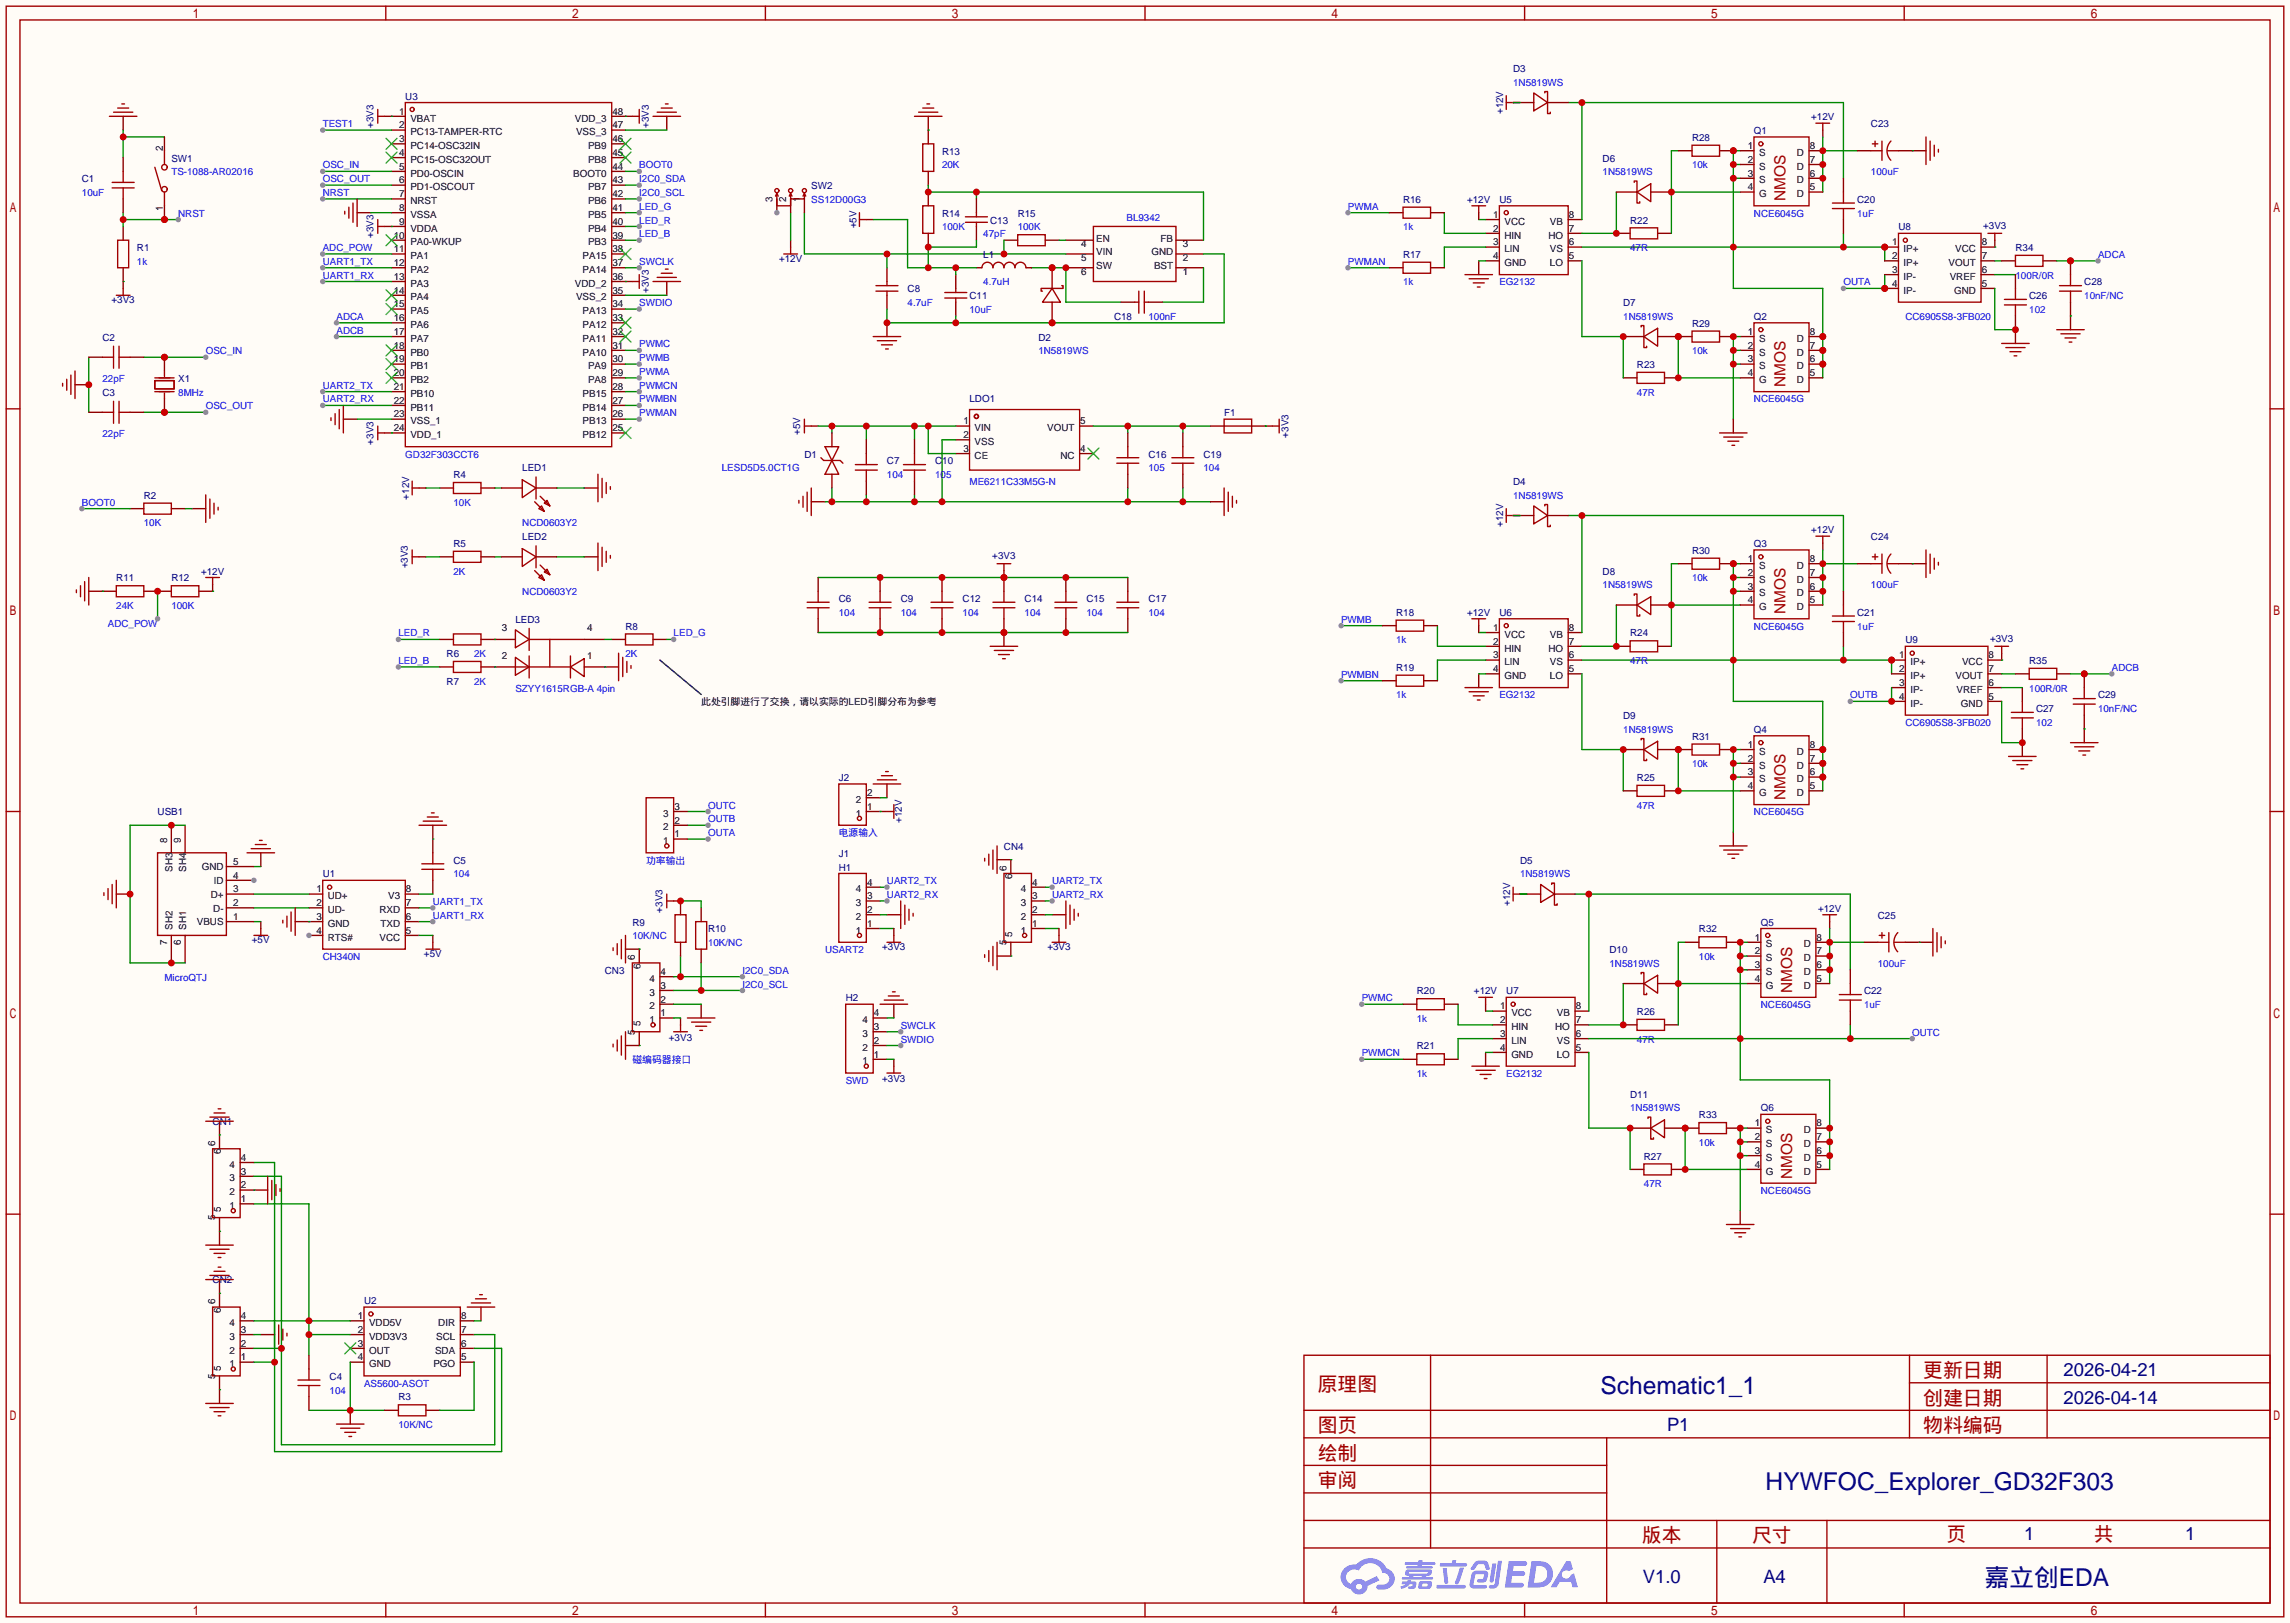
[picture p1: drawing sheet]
<svg xmlns="http://www.w3.org/2000/svg" width="423mm" height="299mm" viewBox="0 0 423 299" stroke-linecap="round" stroke-linejoin="round" font-family="sans-serif">
<defs><g id="words">
<g font-size="4.5" fill="#000080">
<text x="295.4" y="257.1">Schematic1_1</text>
<text x="325.9" y="274.9">HYWFOC_Explorer_GD32F303</text>
<text x="366.4" y="292.7">嘉立创EDA</text>
</g>
<g font-size="3.7" fill="#a00000">
<text x="243.2" y="256.7">原理图</text>
<text x="355" y="254.1">更新日期</text>
<text x="355" y="259.2">创建日期</text>
<text x="243.2" y="269.4">绘制</text>
<text x="243.2" y="264.3">图页</text>
<text x="355" y="264.3">物料编码</text>
<text x="243.2" y="274.4">审阅</text>
<text x="303" y="284.6">版本</text>
<text x="323.4" y="284.6">尺寸</text>
<text x="359.3" y="284.3">页</text>
<text x="386.5" y="284.3">共</text>
</g>
<g font-size="3.4" fill="#000080">
<text x="380.9" y="254">2026-04-21</text>
<text x="380.9" y="259">2026-04-14</text>
<text x="307.7" y="264.1">P1</text>
<text x="373.6" y="284.2">1</text>
<text x="403.3" y="284.2">1</text>
<text x="303.2" y="292.1">V1.0</text>
<text x="325.5" y="292.1">A4</text>
</g>
<g font-size="2.8" fill="#a00000">
<text x="329.5" y="37.1" transform="rotate(-90 329.5 37.1)">NMOS</text>
<text x="329.5" y="71.4" transform="rotate(-90 329.5 71.4)">NMOS</text>
<text x="329.5" y="113.3" transform="rotate(-90 329.5 113.3)">NMOS</text>
<text x="329.5" y="147.6" transform="rotate(-90 329.5 147.6)">NMOS</text>
<text x="330.8" y="183.2" transform="rotate(-90 330.8 183.2)">NMOS</text>
<text x="330.8" y="217.5" transform="rotate(-90 330.8 217.5)">NMOS</text>
</g>
<g font-size="1.8" fill="#000080">
<text x="279.3" y="13.3">D3</text>
<text x="68.9" y="23.6" transform="rotate(-90 68.9 23.6)">+3V3</text>
<text x="74.8" y="18.4">U3</text>
<text x="119.7" y="23.6" transform="rotate(-90 119.7 23.6)">+3V3</text>
<text x="277.5" y="21.1" transform="rotate(-90 277.5 21.1)">+12V</text>
<text x="334.3" y="22.2">+12V</text>
<text x="345.3" y="23.5">C23</text>
<text x="31.6" y="29.8">SW1</text>
<text x="173.9" y="28.5">R13</text>
<text x="295.8" y="29.8">D6</text>
<text x="312.3" y="26">R28</text>
<text x="323.7" y="24.7">Q1</text>
<text x="15.1" y="33.6">C1</text>
<text x="149.7" y="34.9">SW2</text>
<text x="173.9" y="40">R14</text>
<text x="182.8" y="41.2">C13</text>
<text x="187.8" y="40">R15</text>
<text x="259" y="37.4">R16</text>
<text x="270.8" y="37.4">+12V</text>
<text x="276.7" y="37.4">U5</text>
<text x="300.9" y="41.2">R22</text>
<text x="342.8" y="37.4">C20</text>
<text x="25.3" y="46.3">R1</text>
<text x="68.9" y="43.9" transform="rotate(-90 68.9 43.9)">+3V3</text>
<text x="158.1" y="42.2" transform="rotate(-90 158.1 42.2)">+5V</text>
<text x="181.5" y="47.6">L1</text>
<text x="259" y="47.6">R17</text>
<text x="350.4" y="42.5">U8</text>
<text x="366" y="42.3">+3V3</text>
<text x="372" y="46.3">R34</text>
<text x="143.8" y="48.4">+12V</text>
<text x="167.5" y="53.9">C8</text>
<text x="384.7" y="52.7">C28</text>
<text x="20.6" y="56">+3V3</text>
<text x="119.7" y="54.1" transform="rotate(-90 119.7 54.1)">+3V3</text>
<text x="178.9" y="55.2">C11</text>
<text x="205.6" y="59">C18</text>
<text x="299.6" y="56.5">D7</text>
<text x="323.7" y="59">Q2</text>
<text x="374.5" y="55.2">C26</text>
<text x="18.9" y="62.8">C2</text>
<text x="191.6" y="62.8">D2</text>
<text x="312.3" y="60.3">R29</text>
<text x="32.9" y="70.4">X1</text>
<text x="302.1" y="67.9">R23</text>
<text x="18.9" y="73">C3</text>
<text x="178.9" y="74.3">LDO1</text>
<text x="225.9" y="76.8">F1</text>
<text x="68.9" y="82" transform="rotate(-90 68.9 82)">+3V3</text>
<text x="147.7" y="80.3" transform="rotate(-90 147.7 80.3)">+5V</text>
<text x="237.8" y="80.8" transform="rotate(-90 237.8 80.8)">+3V3</text>
<text x="83.7" y="88.2">R4</text>
<text x="96.4" y="87">LED1</text>
<text x="148.5" y="84.4">D1</text>
<text x="163.7" y="85.7">C7</text>
<text x="172.6" y="85.7">C10</text>
<text x="212" y="84.4">C16</text>
<text x="222.1" y="84.4">C19</text>
<text x="279.3" y="89.5">D4</text>
<text x="26.5" y="92">R2</text>
<text x="75.5" y="92.2" transform="rotate(-90 75.5 92.2)">+12V</text>
<text x="83.7" y="100.9">R5</text>
<text x="96.4" y="99.7">LED2</text>
<text x="277.5" y="97.3" transform="rotate(-90 277.5 97.3)">+12V</text>
<text x="323.7" y="100.9">Q3</text>
<text x="334.3" y="98.4">+12V</text>
<text x="345.3" y="99.7">C24</text>
<text x="21.5" y="107.3">R11</text>
<text x="31.6" y="107.3">R12</text>
<text x="37.1" y="106">+12V</text>
<text x="75.3" y="104.9" transform="rotate(-90 75.3 104.9)">+3V3</text>
<text x="183.1" y="103.2">+3V3</text>
<text x="295.8" y="106">D8</text>
<text x="312.3" y="102.2">R30</text>
<text x="154.8" y="111.1">C6</text>
<text x="166.2" y="111.1">C9</text>
<text x="177.7" y="111.1">C12</text>
<text x="189.1" y="111.1">C14</text>
<text x="200.5" y="111.1">C15</text>
<text x="212" y="111.1">C17</text>
<text x="257.7" y="113.6">R18</text>
<text x="270.8" y="113.6">+12V</text>
<text x="276.7" y="113.6">U6</text>
<text x="342.8" y="113.6">C21</text>
<text x="95.1" y="114.9">LED3</text>
<text x="115.4" y="116.2">R8</text>
<text x="300.9" y="117.4">R24</text>
<text x="351.7" y="118.7">U9</text>
<text x="367.3" y="118.5">+3V3</text>
<text x="82.4" y="121.2">R6</text>
<text x="257.7" y="123.8">R19</text>
<text x="374.5" y="122.5">R35</text>
<text x="82.4" y="126.3">R7</text>
<text x="375.8" y="131.4">C27</text>
<text x="387.2" y="128.9">C29</text>
<text x="299.6" y="132.7">D9</text>
<text x="312.3" y="136.5">R31</text>
<text x="323.7" y="135.2">Q4</text>
<text x="154.8" y="144.1">J2</text>
<text x="302.1" y="144.1">R25</text>
<text x="29.1" y="150.5">USB1</text>
<text x="166.5" y="151.9" transform="rotate(-90 166.5 151.9)">+12V</text>
<text x="59.6" y="161.9">U1</text>
<text x="83.7" y="159.3">C5</text>
<text x="154.8" y="160.6">H1</text>
<text x="154.8" y="158.1">J1</text>
<text x="185.3" y="156.8">CN4</text>
<text x="280.5" y="159.3">D5</text>
<text x="278.7" y="167.1" transform="rotate(-90 278.7 167.1)">+12V</text>
<text x="116.7" y="170.8">R9</text>
<text x="122.3" y="168.4" transform="rotate(-90 122.3 168.4)">+3V3</text>
<text x="130.7" y="172">R10</text>
<text x="313.6" y="172">R32</text>
<text x="325" y="170.8">Q5</text>
<text x="335.5" y="168.2">+12V</text>
<text x="346.6" y="169.5">C25</text>
<text x="46.5" y="174.1">+5V</text>
<text x="78.2" y="176.6">+5V</text>
<text x="111.6" y="179.7">CN3</text>
<text x="162.8" y="175.4">+3V3</text>
<text x="193.3" y="175.4">+3V3</text>
<text x="297.1" y="175.9">D10</text>
<text x="156.1" y="184.7">H2</text>
<text x="261.5" y="183.5">R20</text>
<text x="272" y="183.5">+12V</text>
<text x="278" y="183.5">U7</text>
<text x="344" y="183.5">C22</text>
<text x="302.1" y="187.3">R26</text>
<text x="123.5" y="192.1">+3V3</text>
<text x="261.5" y="193.6">R21</text>
<text x="162.8" y="199.7">+3V3</text>
<text x="300.9" y="202.5">D11</text>
<text x="39.2" y="207.6">CN1</text>
<text x="313.6" y="206.3">R33</text>
<text x="325" y="205.1">Q6</text>
<text x="303.4" y="214">R27</text>
<text x="39.2" y="236.8">CN2</text>
<text x="67.2" y="240.6">U2</text>
<text x="60.8" y="254.6">C4</text>
<text x="73.5" y="258.4">R3</text>
</g>
<g font-size="1.8" fill="#00f">
<text x="279.3" y="15.8">1N5819WS</text>
<text x="59.6" y="23.5">TEST1</text>
<text x="31.6" y="32.3">TS-1088-AR02016</text>
<text x="59.6" y="31.1">OSC_IN</text>
<text x="59.6" y="33.6">OSC_OUT</text>
<text x="118" y="31.1">BOOT0</text>
<text x="118" y="33.6">I2C0_SDA</text>
<text x="173.9" y="31.1">20K</text>
<text x="295.8" y="32.3">1N5819WS</text>
<text x="312.3" y="31.1">10k</text>
<text x="345.3" y="32.3">100uF</text>
<text x="15.1" y="36.2">10uF</text>
<text x="32.9" y="40">NRST</text>
<text x="59.6" y="36.2">NRST</text>
<text x="118" y="36.2">I2C0_SCL</text>
<text x="118" y="41.2">LED_R</text>
<text x="118" y="38.7">LED_G</text>
<text x="149.7" y="37.4">SS12D00G3</text>
<text x="207.9" y="40.8">BL9342</text>
<text x="248.8" y="38.7">PWMA</text>
<text x="323.7" y="40">NCE6045G</text>
<text x="342.8" y="40">1uF</text>
<text x="59.6" y="46.3">ADC_POW</text>
<text x="118" y="43.8">LED_B</text>
<text x="173.9" y="42.5">100K</text>
<text x="181.5" y="43.8">47pF</text>
<text x="187.8" y="42.5">100K</text>
<text x="259" y="42.5">1k</text>
<text x="300.9" y="46.3">47R</text>
<text x="387.2" y="47.6">ADCA</text>
<text x="25.3" y="48.9">1k</text>
<text x="59.6" y="51.4">UART1_RX</text>
<text x="59.6" y="48.9">UART1_TX</text>
<text x="118" y="48.9">SWCLK</text>
<text x="181.5" y="52.7">4.7uH</text>
<text x="248.8" y="48.9">PWMAN</text>
<text x="259" y="52.7">1k</text>
<text x="276.7" y="52.7">EG2132</text>
<text x="340.2" y="52.7">OUTA</text>
<text x="372" y="51.4">100R/0R</text>
<text x="62.1" y="59">ADCA</text>
<text x="118" y="56.5">SWDIO</text>
<text x="167.5" y="56.5">4.7uF</text>
<text x="178.9" y="57.7">10uF</text>
<text x="212" y="59">100nF</text>
<text x="299.6" y="59">1N5819WS</text>
<text x="351.7" y="59">CC6905S8-3FB020</text>
<text x="374.5" y="57.7">102</text>
<text x="384.7" y="55.2">10nF/NC</text>
<text x="38" y="65.4">OSC_IN</text>
<text x="62.1" y="61.6">ADCB</text>
<text x="118" y="64.1">PWMC</text>
<text x="191.6" y="65.4">1N5819WS</text>
<text x="312.3" y="65.4">10k</text>
<text x="18.9" y="70.4">22pF</text>
<text x="59.6" y="71.7">UART2_TX</text>
<text x="118" y="69.2">PWMA</text>
<text x="118" y="66.6">PWMB</text>
<text x="118" y="71.7">PWMCN</text>
<text x="32.9" y="73">8MHz</text>
<text x="38" y="75.5">OSC_OUT</text>
<text x="59.6" y="74.3">UART2_RX</text>
<text x="118" y="76.8">PWMAN</text>
<text x="118" y="74.3">PWMBN</text>
<text x="302.1" y="73">47R</text>
<text x="323.7" y="74.3">NCE6045G</text>
<text x="18.9" y="80.6">22pF</text>
<text x="74.8" y="84.4">GD32F303CCT6</text>
<text x="133.2" y="87">LESD5D5.0CT1G</text>
<text x="163.7" y="88.2">104</text>
<text x="172.6" y="88.2">105</text>
<text x="178.9" y="89.5">ME6211C33M5G-N</text>
<text x="212" y="87">105</text>
<text x="222.1" y="87">104</text>
<text x="15.1" y="93.3">BOOT0</text>
<text x="83.7" y="93.3">10K</text>
<text x="279.3" y="92">1N5819WS</text>
<text x="26.5" y="97.1">10K</text>
<text x="96.4" y="97.1">NCD0603Y2</text>
<text x="83.7" y="106">2K</text>
<text x="312.3" y="107.3">10k</text>
<text x="21.5" y="112.4">24K</text>
<text x="31.6" y="112.4">100K</text>
<text x="96.4" y="109.8">NCD0603Y2</text>
<text x="154.8" y="113.6">104</text>
<text x="166.2" y="113.6">104</text>
<text x="177.7" y="113.6">104</text>
<text x="189.1" y="113.6">104</text>
<text x="200.5" y="113.6">104</text>
<text x="212" y="113.6">104</text>
<text x="295.8" y="108.5">1N5819WS</text>
<text x="345.3" y="108.5">100uF</text>
<text x="19.9" y="115.7">ADC_POW</text>
<text x="73.5" y="117.4">LED_R</text>
<text x="124.3" y="117.4">LED_G</text>
<text x="247.5" y="114.9">PWMB</text>
<text x="257.7" y="118.7">1k</text>
<text x="323.7" y="116.2">NCE6045G</text>
<text x="342.8" y="116.2">1uF</text>
<text x="73.5" y="122.5">LED_B</text>
<text x="87.5" y="121.2">2K</text>
<text x="115.4" y="121.2">2K</text>
<text x="247.5" y="125.1">PWMBN</text>
<text x="300.9" y="122.5">47R</text>
<text x="389.8" y="123.8">ADCB</text>
<text x="87.5" y="126.3">2K</text>
<text x="95.1" y="127.6">SZYY1615RGB-A 4pin</text>
<text x="257.7" y="128.9">1k</text>
<text x="276.7" y="128.9">EG2132</text>
<text x="341.5" y="128.9">OUTB</text>
<text x="374.5" y="127.6">100R/0R</text>
<text x="387.2" y="131.4">10nF/NC</text>
<text x="299.6" y="135.2">1N5819WS</text>
<text x="351.7" y="133.9">CC6905S8-3FB020</text>
<text x="375.8" y="133.9">102</text>
<text x="312.3" y="141.6">10k</text>
<text x="130.7" y="149.2">OUTC</text>
<text x="302.1" y="149.2">47R</text>
<text x="130.7" y="151.7">OUTB</text>
<text x="130.7" y="154.3">OUTA</text>
<text x="154.8" y="154.3">电源输入</text>
<text x="323.7" y="150.5">NCE6045G</text>
<text x="83.7" y="161.9">104</text>
<text x="119.3" y="159.3">功率输出</text>
<text x="280.5" y="161.9">1N5819WS</text>
<text x="79.9" y="167">UART1_TX</text>
<text x="163.7" y="165.7">UART2_RX</text>
<text x="163.7" y="163.2">UART2_TX</text>
<text x="194.2" y="165.7">UART2_RX</text>
<text x="194.2" y="163.2">UART2_TX</text>
<text x="79.9" y="169.5">UART1_RX</text>
<text x="116.7" y="173.3">10K/NC</text>
<text x="59.6" y="177.1">CH340N</text>
<text x="130.7" y="174.6">10K/NC</text>
<text x="137" y="179.7">I2C0_SDA</text>
<text x="152.3" y="175.9">USART2</text>
<text x="297.1" y="178.4">1N5819WS</text>
<text x="313.6" y="177.1">10k</text>
<text x="346.6" y="178.4">100uF</text>
<text x="30.4" y="180.9">MicroQTJ</text>
<text x="137" y="182.2">I2C0_SCL</text>
<text x="251.3" y="184.7">PWMC</text>
<text x="166.2" y="189.8">SWCLK</text>
<text x="261.5" y="188.6">1k</text>
<text x="325" y="186">NCE6045G</text>
<text x="344" y="186">1uF</text>
<text x="352.9" y="191.1">OUTC</text>
<text x="116.7" y="196.2">磁编码器接口</text>
<text x="166.2" y="192.4">SWDIO</text>
<text x="251.3" y="194.9">PWMCN</text>
<text x="302.1" y="192.4">47R</text>
<text x="156.1" y="200">SWD</text>
<text x="261.5" y="198.7">1k</text>
<text x="278" y="198.7">EG2132</text>
<text x="300.9" y="205.1">1N5819WS</text>
<text x="313.6" y="211.4">10k</text>
<text x="303.4" y="219">47R</text>
<text x="325" y="220.3">NCE6045G</text>
<text x="60.8" y="257.1">104</text>
<text x="67.2" y="255.9">AS5600-ASOT</text>
<text x="73.5" y="263.5">10K/NC</text>
</g>
<g font-size="1.8">
<text x="73.7" y="21.2">1</text>
<text x="73.7" y="23.7">2</text>
<text x="75.7" y="22.4">VBAT</text>
<text x="106.1" y="22.4">VDD_3</text>
<text x="113" y="23.7">47</text>
<text x="113" y="21.2">48</text>
<text x="30" y="27.8" transform="rotate(-90 30 27.8)">2</text>
<text x="73.7" y="26.2">3</text>
<text x="73.7" y="28.8">4</text>
<text x="75.7" y="25">PC13-TAMPER-RTC</text>
<text x="75.7" y="27.5">PC14-OSC32IN</text>
<text x="106.3" y="25">VSS_3</text>
<text x="108.5" y="27.5">PB9</text>
<text x="113" y="28.8">45</text>
<text x="113" y="26.2">46</text>
<text x="322.6" y="27.5">1</text>
<text x="324.7" y="28.8">S</text>
<text x="331.6" y="28.8">D</text>
<text x="334" y="27.5">8</text>
<text x="73.7" y="31.3">5</text>
<text x="73.7" y="33.9">6</text>
<text x="75.7" y="30">PC15-OSC32OUT</text>
<text x="75.7" y="32.6">PD0-OSCIN</text>
<text x="75.7" y="35.1">PD1-OSCOUT</text>
<text x="105.8" y="32.6">BOOT0</text>
<text x="108.5" y="35.1">PB7</text>
<text x="108.5" y="30">PB8</text>
<text x="113" y="33.9">43</text>
<text x="113" y="31.3">44</text>
<text x="322.6" y="35.1">4</text>
<text x="322.6" y="32.6">3</text>
<text x="322.6" y="30">2</text>
<text x="324.7" y="33.9">S</text>
<text x="324.7" y="31.3">S</text>
<text x="331.6" y="31.3">D</text>
<text x="331.6" y="33.9">D</text>
<text x="334" y="30">7</text>
<text x="334" y="32.6">6</text>
<text x="334" y="35.1">5</text>
<text x="30" y="39" transform="rotate(-90 30 39)">1</text>
<text x="73.7" y="36.4">7</text>
<text x="73.7" y="38.9">8</text>
<text x="73.7" y="41.5">9</text>
<text x="75.7" y="37.7">NRST</text>
<text x="75.7" y="40.2">VSSA</text>
<text x="108.5" y="40.2">PB5</text>
<text x="108.5" y="37.7">PB6</text>
<text x="113" y="41.5">40</text>
<text x="113" y="38.9">41</text>
<text x="113" y="36.4">42</text>
<text x="142.6" y="37.2" transform="rotate(-90 142.6 37.2)">3</text>
<text x="145.1" y="37.2" transform="rotate(-90 145.1 37.2)">2</text>
<text x="147.7" y="37.2" transform="rotate(-90 147.7 37.2)">1</text>
<text x="275.6" y="40.2">1</text>
<text x="277.7" y="41.5">VCC</text>
<text x="286.1" y="41.5">VB</text>
<text x="289.6" y="40.2">8</text>
<text x="324.7" y="36.4">G</text>
<text x="331.6" y="36.4">D</text>
<text x="72.7" y="44">10</text>
<text x="72.7" y="46.6">11</text>
<text x="75.7" y="42.7">VDDA</text>
<text x="75.7" y="45.3">PA0-WKUP</text>
<text x="75.7" y="47.8">PA1</text>
<text x="107.5" y="47.8">PA15</text>
<text x="108.5" y="45.3">PB3</text>
<text x="108.5" y="42.7">PB4</text>
<text x="113" y="46.6">38</text>
<text x="113" y="44">39</text>
<text x="199.5" y="45.6">4</text>
<text x="202.3" y="44.6">EN</text>
<text x="202.3" y="47.1">VIN</text>
<text x="212.5" y="47.1">GND</text>
<text x="214.2" y="44.6">FB</text>
<text x="218.3" y="45.6">3</text>
<text x="275.6" y="42.7">2</text>
<text x="275.6" y="45.3">3</text>
<text x="275.6" y="47.8">4</text>
<text x="277.7" y="44">HIN</text>
<text x="277.7" y="46.6">LIN</text>
<text x="285.8" y="44">HO</text>
<text x="286.1" y="46.6">VS</text>
<text x="289.6" y="47.8">5</text>
<text x="289.6" y="45.3">6</text>
<text x="289.6" y="42.7">7</text>
<text x="349.3" y="45.3">1</text>
<text x="349.3" y="47.8">2</text>
<text x="351.3" y="46.6">IP+</text>
<text x="360.9" y="46.6">VCC</text>
<text x="365.8" y="47.8">7</text>
<text x="365.8" y="45.3">8</text>
<text x="72.7" y="49.1">12</text>
<text x="72.7" y="51.6">13</text>
<text x="75.7" y="50.4">PA2</text>
<text x="75.7" y="52.9">PA3</text>
<text x="106.1" y="52.9">VDD_2</text>
<text x="107.5" y="50.4">PA14</text>
<text x="113" y="51.6">36</text>
<text x="113" y="49.1">37</text>
<text x="199.5" y="48.1">5</text>
<text x="199.5" y="50.7">6</text>
<text x="202.3" y="49.6">SW</text>
<text x="213" y="49.6">BST</text>
<text x="218.3" y="50.7">1</text>
<text x="218.3" y="48.1">2</text>
<text x="277.7" y="49.1">GND</text>
<text x="286.1" y="49.1">LO</text>
<text x="349.3" y="50.4">3</text>
<text x="349.3" y="52.9">4</text>
<text x="351.3" y="49.1">IP+</text>
<text x="351.3" y="51.6">IP-</text>
<text x="359.7" y="49.1">VOUT</text>
<text x="359.9" y="51.6">VREF</text>
<text x="365.8" y="52.9">5</text>
<text x="365.8" y="50.4">6</text>
<text x="72.7" y="54.2">14</text>
<text x="72.7" y="56.7">15</text>
<text x="72.7" y="59.3">16</text>
<text x="75.7" y="55.4">PA4</text>
<text x="75.7" y="58">PA5</text>
<text x="106.3" y="55.4">VSS_2</text>
<text x="107.5" y="58">PA13</text>
<text x="113" y="59.3">33</text>
<text x="113" y="56.7">34</text>
<text x="113" y="54.2">35</text>
<text x="351.3" y="54.2">IP-</text>
<text x="360.7" y="54.2">GND</text>
<text x="72.7" y="61.8">17</text>
<text x="72.7" y="64.3">18</text>
<text x="75.7" y="60.5">PA6</text>
<text x="75.7" y="63.1">PA7</text>
<text x="75.7" y="65.6">PB0</text>
<text x="107.5" y="65.6">PA10</text>
<text x="107.5" y="63.1">PA11</text>
<text x="107.5" y="60.5">PA12</text>
<text x="113" y="64.3">31</text>
<text x="113" y="61.8">32</text>
<text x="322.6" y="64.3">2</text>
<text x="322.6" y="61.8">1</text>
<text x="324.7" y="65.6">S</text>
<text x="324.7" y="63.1">S</text>
<text x="331.6" y="63.1">D</text>
<text x="331.6" y="65.6">D</text>
<text x="334" y="61.8">8</text>
<text x="334" y="64.3">7</text>
<text x="72.7" y="66.9">19</text>
<text x="72.7" y="69.4">20</text>
<text x="72.7" y="72">21</text>
<text x="75.7" y="68.1">PB1</text>
<text x="75.7" y="70.7">PB2</text>
<text x="108.5" y="70.7">PA8</text>
<text x="108.5" y="68.1">PA9</text>
<text x="113" y="72">28</text>
<text x="113" y="69.4">29</text>
<text x="113" y="66.9">30</text>
<text x="322.6" y="69.4">4</text>
<text x="322.6" y="66.9">3</text>
<text x="324.7" y="70.7">G</text>
<text x="324.7" y="68.1">S</text>
<text x="331.6" y="68.1">D</text>
<text x="331.6" y="70.7">D</text>
<text x="334" y="66.9">6</text>
<text x="334" y="69.4">5</text>
<text x="72.7" y="74.5">22</text>
<text x="72.7" y="77">23</text>
<text x="75.7" y="73.2">PB10</text>
<text x="75.7" y="75.8">PB11</text>
<text x="107.5" y="75.8">PB14</text>
<text x="107.5" y="73.2">PB15</text>
<text x="113" y="77">26</text>
<text x="113" y="74.5">27</text>
<text x="72.7" y="79.6">24</text>
<text x="75.7" y="78.3">VSS_1</text>
<text x="75.7" y="80.8">VDD_1</text>
<text x="107.5" y="80.8">PB12</text>
<text x="107.5" y="78.3">PB13</text>
<text x="113" y="79.6">25</text>
<text x="177.8" y="78.3">1</text>
<text x="177.8" y="80.8">2</text>
<text x="177.8" y="83.4">3</text>
<text x="179.9" y="79.6">VIN</text>
<text x="179.9" y="82.1">VSS</text>
<text x="193.3" y="79.6">VOUT</text>
<text x="199.4" y="83.4">4</text>
<text x="199.4" y="78.3">5</text>
<text x="179.9" y="84.7">CE</text>
<text x="195.7" y="84.7">NC</text>
<text x="322.6" y="106.2">2</text>
<text x="322.6" y="103.7">1</text>
<text x="324.7" y="107.5">S</text>
<text x="324.7" y="105">S</text>
<text x="331.6" y="105">D</text>
<text x="331.6" y="107.5">D</text>
<text x="334" y="103.7">8</text>
<text x="334" y="106.2">7</text>
<text x="322.6" y="111.3">4</text>
<text x="322.6" y="108.8">3</text>
<text x="324.7" y="112.6">G</text>
<text x="324.7" y="110.1">S</text>
<text x="331.6" y="110.1">D</text>
<text x="331.6" y="112.6">D</text>
<text x="334" y="108.8">6</text>
<text x="334" y="111.3">5</text>
<text x="92.6" y="116.4">3</text>
<text x="108.4" y="116.4">4</text>
<text x="275.6" y="116.4">1</text>
<text x="275.6" y="118.9">2</text>
<text x="277.7" y="117.7">VCC</text>
<text x="286.1" y="117.7">VB</text>
<text x="289.6" y="118.9">7</text>
<text x="289.6" y="116.4">8</text>
<text x="92.6" y="121.5">2</text>
<text x="108.4" y="121.5">1</text>
<text x="275.6" y="121.5">3</text>
<text x="275.6" y="124">4</text>
<text x="277.7" y="120.2">HIN</text>
<text x="277.7" y="122.8">LIN</text>
<text x="277.7" y="125.3">GND</text>
<text x="285.8" y="120.2">HO</text>
<text x="286.1" y="125.3">LO</text>
<text x="286.1" y="122.8">VS</text>
<text x="289.6" y="124">5</text>
<text x="289.6" y="121.5">6</text>
<text x="350.5" y="121.5">1</text>
<text x="350.5" y="124">2</text>
<text x="352.6" y="122.8">IP+</text>
<text x="352.6" y="125.3">IP+</text>
<text x="360.9" y="125.3">VOUT</text>
<text x="362.1" y="122.8">VCC</text>
<text x="367" y="124">7</text>
<text x="367" y="121.5">8</text>
<text x="129.4" y="130.1">此处引脚进行了交换，请以实际的LED引脚分布为参考</text>
<text x="350.5" y="126.6">3</text>
<text x="350.5" y="129.1">4</text>
<text x="352.6" y="127.8">IP-</text>
<text x="352.6" y="130.4">IP-</text>
<text x="361.1" y="127.8">VREF</text>
<text x="361.9" y="130.4">GND</text>
<text x="367" y="129.1">5</text>
<text x="367" y="126.6">6</text>
<text x="322.6" y="138">1</text>
<text x="334" y="138">8</text>
<text x="322.6" y="143.1">3</text>
<text x="322.6" y="140.5">2</text>
<text x="324.7" y="141.8">S</text>
<text x="324.7" y="139.3">S</text>
<text x="331.6" y="139.3">D</text>
<text x="331.6" y="141.8">D</text>
<text x="334" y="140.5">7</text>
<text x="334" y="143.1">6</text>
<text x="124.5" y="149.4">3</text>
<text x="157.9" y="148.2">2</text>
<text x="160" y="149.4">1</text>
<text x="160" y="146.9">2</text>
<text x="322.6" y="145.6">4</text>
<text x="324.7" y="146.9">G</text>
<text x="324.7" y="144.3">S</text>
<text x="331.6" y="144.3">D</text>
<text x="331.6" y="146.9">D</text>
<text x="334" y="145.6">5</text>
<text x="30.8" y="155.6" transform="rotate(-90 30.8 155.6)">8</text>
<text x="33.4" y="155.6" transform="rotate(-90 33.4 155.6)">9</text>
<text x="122.4" y="155.8">1</text>
<text x="122.4" y="153.2">2</text>
<text x="122.4" y="150.7">3</text>
<text x="124.5" y="154.5">1</text>
<text x="124.5" y="152">2</text>
<text x="157.9" y="150.7">1</text>
<text x="31.8" y="160.9" transform="rotate(-90 31.8 160.9)">SH3</text>
<text x="34.4" y="160.9" transform="rotate(-90 34.4 160.9)">SH4</text>
<text x="37.2" y="160.6">GND</text>
<text x="43.1" y="159.6">5</text>
<text x="185.8" y="160.7" transform="rotate(-90 185.8 160.7)">6</text>
<text x="38.9" y="165.7">D+</text>
<text x="39.5" y="163.1">ID</text>
<text x="43.1" y="167.2">2</text>
<text x="43.1" y="164.7">3</text>
<text x="43.1" y="162.1">4</text>
<text x="58.4" y="167.2">2</text>
<text x="58.4" y="164.7">1</text>
<text x="60.5" y="165.9">UD+</text>
<text x="71.6" y="165.9">V3</text>
<text x="74.9" y="164.7">8</text>
<text x="74.9" y="167.2">7</text>
<text x="157.9" y="167.2">3</text>
<text x="157.9" y="164.7">4</text>
<text x="160" y="165.9">3</text>
<text x="160" y="163.4">4</text>
<text x="186.8" y="162.2" transform="rotate(-90 186.8 162.2)">6</text>
<text x="188.4" y="167.2">3</text>
<text x="188.4" y="164.7">4</text>
<text x="190.5" y="165.9">3</text>
<text x="190.5" y="163.4">4</text>
<text x="31.8" y="171.6" transform="rotate(-90 31.8 171.6)">SH2</text>
<text x="34.4" y="171.6" transform="rotate(-90 34.4 171.6)">SH1</text>
<text x="36.3" y="170.8">VBUS</text>
<text x="39.4" y="168.2">D-</text>
<text x="43.1" y="169.7">1</text>
<text x="58.4" y="172.3">4</text>
<text x="58.4" y="169.7">3</text>
<text x="60.5" y="173.6">RTS#</text>
<text x="60.5" y="171">GND</text>
<text x="60.5" y="168.5">UD-</text>
<text x="70" y="168.5">RXD</text>
<text x="70" y="173.6">VCC</text>
<text x="70.2" y="171">TXD</text>
<text x="74.9" y="169.7">6</text>
<text x="74.9" y="172.3">5</text>
<text x="157.9" y="172.3">1</text>
<text x="157.9" y="169.7">2</text>
<text x="160" y="171">1</text>
<text x="160" y="168.5">2</text>
<text x="186.8" y="172.9" transform="rotate(-90 186.8 172.9)">5</text>
<text x="188.4" y="172.3">1</text>
<text x="188.4" y="169.7">2</text>
<text x="190.5" y="171">1</text>
<text x="190.5" y="168.5">2</text>
<text x="323.9" y="173.6">1</text>
<text x="335.3" y="173.6">8</text>
<text x="30.8" y="174.4" transform="rotate(-90 30.8 174.4)">7</text>
<text x="33.4" y="174.4" transform="rotate(-90 33.4 174.4)">6</text>
<text x="117.2" y="177.2" transform="rotate(-90 117.2 177.2)">6</text>
<text x="118.2" y="178.7" transform="rotate(-90 118.2 178.7)">6</text>
<text x="121.9" y="179.9">4</text>
<text x="185.8" y="174.4" transform="rotate(-90 185.8 174.4)">5</text>
<text x="323.9" y="178.6">3</text>
<text x="323.9" y="176.1">2</text>
<text x="325.9" y="179.9">S</text>
<text x="325.9" y="177.4">S</text>
<text x="325.9" y="174.8">S</text>
<text x="332.9" y="174.8">D</text>
<text x="332.9" y="177.4">D</text>
<text x="332.9" y="179.9">D</text>
<text x="335.3" y="176.1">7</text>
<text x="335.3" y="178.6">6</text>
<text x="119.8" y="183.7">3</text>
<text x="119.8" y="181.2">4</text>
<text x="121.9" y="185">2</text>
<text x="121.9" y="182.4">3</text>
<text x="323.9" y="181.2">4</text>
<text x="325.9" y="182.4">G</text>
<text x="332.9" y="182.4">D</text>
<text x="335.3" y="181.2">5</text>
<text x="117.2" y="190.9" transform="rotate(-90 117.2 190.9)">5</text>
<text x="118.2" y="189.4" transform="rotate(-90 118.2 189.4)">5</text>
<text x="119.8" y="188.8">1</text>
<text x="119.8" y="186.3">2</text>
<text x="121.9" y="187.5">1</text>
<text x="159.2" y="191.3">3</text>
<text x="159.2" y="188.8">4</text>
<text x="161.3" y="190.1">3</text>
<text x="161.3" y="187.5">4</text>
<text x="276.9" y="186.3">1</text>
<text x="276.9" y="188.8">2</text>
<text x="276.9" y="191.3">3</text>
<text x="278.9" y="187.5">VCC</text>
<text x="278.9" y="190.1">HIN</text>
<text x="287" y="190.1">HO</text>
<text x="287.3" y="187.5">VB</text>
<text x="290.8" y="191.3">6</text>
<text x="290.8" y="188.8">7</text>
<text x="290.8" y="186.3">8</text>
<text x="159.2" y="196.4">1</text>
<text x="159.2" y="193.9">2</text>
<text x="161.3" y="195.1">1</text>
<text x="161.3" y="192.6">2</text>
<text x="276.9" y="193.9">4</text>
<text x="278.9" y="192.6">LIN</text>
<text x="278.9" y="195.1">GND</text>
<text x="287.3" y="195.1">LO</text>
<text x="287.3" y="192.6">VS</text>
<text x="290.8" y="193.9">5</text>
<text x="323.9" y="207.8">1</text>
<text x="325.9" y="209.1">S</text>
<text x="332.9" y="209.1">D</text>
<text x="335.3" y="207.8">8</text>
<text x="39.7" y="211.5" transform="rotate(-90 39.7 211.5)">6</text>
<text x="40.7" y="213" transform="rotate(-90 40.7 213)">6</text>
<text x="42.4" y="215.5">4</text>
<text x="44.4" y="214.2">4</text>
<text x="323.9" y="215.5">4</text>
<text x="323.9" y="212.9">3</text>
<text x="323.9" y="210.4">2</text>
<text x="325.9" y="214.2">S</text>
<text x="325.9" y="211.7">S</text>
<text x="332.9" y="211.7">D</text>
<text x="332.9" y="214.2">D</text>
<text x="335.3" y="210.4">7</text>
<text x="335.3" y="212.9">6</text>
<text x="335.3" y="215.5">5</text>
<text x="42.4" y="220.5">2</text>
<text x="42.4" y="218">3</text>
<text x="44.4" y="221.8">1</text>
<text x="44.4" y="219.3">2</text>
<text x="44.4" y="216.7">3</text>
<text x="325.9" y="216.7">G</text>
<text x="332.9" y="216.7">D</text>
<text x="39.7" y="225.2" transform="rotate(-90 39.7 225.2)">5</text>
<text x="40.7" y="223.7" transform="rotate(-90 40.7 223.7)">5</text>
<text x="42.4" y="223.1">1</text>
<text x="39.7" y="240.7" transform="rotate(-90 39.7 240.7)">6</text>
<text x="40.7" y="242.2" transform="rotate(-90 40.7 242.2)">6</text>
<text x="42.4" y="244.7">4</text>
<text x="44.4" y="245.9">3</text>
<text x="44.4" y="243.4">4</text>
<text x="66" y="243.4">1</text>
<text x="66" y="245.9">2</text>
<text x="68.1" y="244.7">VDD5V</text>
<text x="80.9" y="244.7">DIR</text>
<text x="85.1" y="245.9">7</text>
<text x="85.1" y="243.4">8</text>
<text x="42.4" y="249.8">2</text>
<text x="42.4" y="247.2">3</text>
<text x="44.4" y="251">1</text>
<text x="44.4" y="248.5">2</text>
<text x="66" y="248.5">3</text>
<text x="66" y="251">4</text>
<text x="68.1" y="247.2">VDD3V3</text>
<text x="68.1" y="249.8">OUT</text>
<text x="80.3" y="249.8">SDA</text>
<text x="80.5" y="247.2">SCL</text>
<text x="85.1" y="251">5</text>
<text x="85.1" y="248.5">6</text>
<text x="39.7" y="254.4" transform="rotate(-90 39.7 254.4)">5</text>
<text x="40.7" y="252.9" transform="rotate(-90 40.7 252.9)">5</text>
<text x="42.4" y="252.3">1</text>
<text x="68.1" y="252.3">GND</text>
<text x="80" y="252.3">PGO</text>
</g>
</g></defs>
<path d="M0 0h422.7v299.5h-422.7z" fill="#fffcf7"/>
<g fill="none" stroke="#a10000" stroke-width=".25">
<path d="M1.1 1.1h420.4v297.2h-420.4zM3.7 3.7h415.3v292.1h-415.3zM71.2 1.1v2.6M141.3 1.1v2.6M211.3 1.1v2.6M281.4 1.1v2.6M351.5 1.1v2.6M1.1 75.4h2.6M419 75.4h2.5M1.1 149.7h2.6M419 149.7h2.5M1.1 224h2.6"/>
<path d="M419 224h2.5M240.7 250.1h178.3v45.7h-178.3zM264 250.1v35.5M352.4 250.1v15.2M352.4 255.1h66.6M377.8 250.1v15.2M240.7 270.4h55.8M240.7 265.3h178.3M240.7 275.5h55.8M240.7 260.2h178.3M296.5 265.3v30.5M71.2 295.8v2.5"/>
<path d="M141.3 295.8v2.5M211.3 295.8v2.5M240.7 285.6h178.3M240.7 280.5h178.3M281.4 295.8v2.5M316.9 280.5v15.3M337.2 280.5v15.3M351.5 295.8v2.5"/>
</g>
<g fill="#5487ff">
<path d="M278.5 288h2.1a.97 .97 0 0 1 1.3 .5 .53 .53 0 0 1-.7 .4h-1.8l-.2 1h1.9a.43 .43 0 0 1 .4 .5 .43 .43 0 0 1-.5 .4h-1.9l-.2 1.3h1.7a.45 .45 0 0 1 .6 .1 .45 .45 0 0 1-.2 .6l-3.3 .1z"/>
<path d="M289.1 288.1h.8l.4 1.4-.7 .4a.82 .82 0 0 0-1.2 .1 .82 .82 0 0 0 .1 1.1 .82 .82 0 0 0 1.1 0l.3-.5 .6-.3 .7 2.6h-1l-.2-1.1h-2.1l-.6 1.1h-1.1z"/>
<path d="M275.4 288.5h.8l-.5 3.2a.36 .36 0 0 1-.4 .3 .36 .36 0 0 1-.4-.3z"/>
<path d="M276.5 288h.7l-.6 4.3a1.13 1.13 0 0 1-1.8 .6l.2-.4 .7-.1 .2-.2z"/>
<path d="M272.2 288.3l.6-.3h1a.77 .77 0 0 1 .9 .5l.3 .9-.2 .2h-.5l-.4-1h-.9a1.3 1.3 0 0 0-.8 .9l-.6 .1-.2-.1z"/>
<path d="M271.8 290.2l.5-.4h1.7a.66 .66 0 0 1 .6 1l-.1 .4a.81 .81 0 0 1-.9 .8h-.7a.32 .32 0 0 1-.3-.4 .32 .32 0 0 1 .4-.3h.7l.2-.8h-1.6l-.3 1.9 2.1 .1a.32 .32 0 0 1 .3 .3 .32 .32 0 0 1-.3 .3h-2.3l-.5-.3-.1-.5z"/>
<path d="M265.2 292.4h5a.33 .33 0 0 1 .3 .4 .33 .33 0 0 1-.3 .3h-4.9l-.2-.2z"/>
<path d="M269.5 289.3h.7l-1 2.8a.36 .36 0 0 1-.4 .2 .36 .36 0 0 1-.3-.3z"/>
<path d="M266.3 289.3h.7l.3 2.6a.34 .34 0 0 1-.3 .3 .34 .34 0 0 1-.4-.2z"/>
<path d="M265.8 288.4h2.2v-.4l.2-.2h.6l-.1 .6h1.8a.32 .32 0 0 1 .3 .3 .32 .32 0 0 1-.4 .3h-4.5l-.2-.1z"/>
<path d="M258.8 291.8h.9l.1-.2h.7l-.1 .2 .9 .1a.82 .82 0 0 1-.6 1.3h-.8v-.5l.8-.1v-.3h-.5l-.5 .4-1 .5-.2-.5 1-.4h-.8z"/>
<path d="M259.3 288.3h2.5v-.4h.8l-.1 .4h2.2l.2 .2-.2 .2h-2.3v.3h1.8l.2 .2-.2 .2h-4.5l-.2-.2 .1-.2h2l.1-.3h-2.3l-.1-.1z"/>
<path d="M282.7 288l-.8 4.9h1.7a2.47 2.47 0 0 0 2.9-1.7 2.47 2.47 0 0 0-1.4-3zM283.6 288.9a1.61 1.61 0 0 1 2 1.4 1.61 1.61 0 0 1-1.8 1.8h-.7z"/>
<path d="M259.5 289.8a.55 .55 0 0 0-.2 .7 .55 .55 0 0 0 .7 .2l.1 .3h-1.3v.4h5.5l.2-.1-.2-.3h-1.2l.2-.3a.7 .7 0 0 0 .8-.2 .7 .7 0 0 0 0-.9h-4.2zM260.1 290h3.3l.2 .1-.2 .3h-3.3l-.1-.2zM260.8 290.7h1.7l-.2 .3h-1.4z"/>
<path d="M262 291.9a1.05 1.05 0 0 0-.1 1.2 2.91 2.91 0 0 0 2.2-.1 .98 .98 0 0 0 0-1.2l-1.6-.1zM262.6 292.2h.8h.1v.3l-.2 .2h-.8z"/>
<path d="M248.2 289.4a2.23 2.23 0 0 0-.7 2.3 2.23 2.23 0 0 0 1.8 1.5 1.58 1.58 0 0 0 1.8 1 1.58 1.58 0 0 0 1.3-1.6l2.2-1-.5-.8-2.1 1a1.65 1.65 0 0 0-2.7 .5 1.45 1.45 0 0 1-.7-2 1.45 1.45 0 0 1 2-.6l.2 .1a2.3 2.3 0 0 1 2.3-1.4 2.3 2.3 0 0 1 2.1 1.8 1.12 1.12 0 0 1 1.2 1 1.12 1.12 0 0 1-1.1 1.2h-.7a.45 .45 0 0 0-.6 .4 .45 .45 0 0 0 .5 .5 2.26 2.26 0 0 0 2.9-2.4 2.04 2.04 0 0 0-1.5-1.5 3.3 3.3 0 0 0-5.6-.7l-1.1 .1zM250.3 292.8a.57 .57 0 0 1 1.1 0 .57 .57 0 0 1-1.1 0z"/>
</g>
<g fill="none" stroke="#a10000" stroke-width=".25">
<path d="M74.8 18.9h38.1v63.5h-38.1z"/>
<circle cx="76.1" cy="20.2" r=".38"/>
</g>
<g fill="none" stroke="#870000" stroke-width=".25">
<path d="M72.3 21.5h2.5M72.3 24h2.5M72.3 26.5h2.5M72.3 29.1h2.5M72.3 31.6h2.5M72.3 34.2h2.5M72.3 36.7h2.5M72.3 39.2h2.5M112.9 21.5h2.5M112.9 24h2.5M112.9 26.5h2.5M112.9 29.1h2.5"/>
<path d="M112.9 31.6h2.5M112.9 34.2h2.5M112.9 36.7h2.5M112.9 39.2h2.5M72.3 41.8h2.5M72.3 44.3h2.5M72.3 46.9h2.5M72.3 49.4h2.5M72.3 51.9h2.5M72.3 54.5h2.5M72.3 57h2.5M72.3 59.6h2.5"/>
<path d="M112.9 41.8h2.5M112.9 44.3h2.5M112.9 46.9h2.5M112.9 49.4h2.5M112.9 51.9h2.5M112.9 54.5h2.5M112.9 57h2.5M112.9 59.6h2.5M72.3 62.1h2.5M72.3 64.6h2.5M72.3 67.2h2.5M72.3 69.7h2.5"/>
<path d="M72.3 72.3h2.5M72.3 74.8h2.5M72.3 77.3h2.5M72.3 79.9h2.5M112.9 62.1h2.5M112.9 64.6h2.5M112.9 67.2h2.5M112.9 69.7h2.5M112.9 72.3h2.5M112.9 74.8h2.5M112.9 77.3h2.5M112.9 79.9h2.5"/>
</g>
<g fill="none" stroke="#3c3" stroke-width=".25">
<path d="M71.2 25.5l2.1 2.1M71.2 28.1l2.1 2M73.3 25.5l-2.1 2.1M73.3 28.1l-2.1 2M114.4 28.1l2.1 2M114.4 25.5l2.1 2.1M116.5 25.5l-2.1 2.1M116.5 28.1l-2.1 2M71.2 43.3l2.1 2M71.2 53.5l2.1 2M71.2 56l2.1 2M73.3 43.3l-2.1 2"/>
<path d="M73.3 53.5l-2.1 2M73.3 56l-2.1 2M114.4 58.5l2.1 2.1M114.4 45.8l2.1 2.1M116.5 58.5l-2.1 2.1M116.5 45.8l-2.1 2.1M71.2 63.6l2.1 2.1M71.2 66.2l2.1 2M71.2 68.7l2.1 2M73.3 63.6l-2.1 2.1M73.3 66.2l-2.1 2M73.3 68.7l-2.1 2"/>
<path d="M114.4 78.9l2.1 2M114.4 61.1l2.1 2M116.5 78.9l-2.1 2M116.5 61.1l-2.1 2"/>
</g>
<path d="M26.5 76.1h11.5" fill="none" stroke="#008700" stroke-width=".25"/>
<circle cx="30.4" cy="76.1" r=".63" fill="#c00"/>
<circle cx="38" cy="76.1" r=".51" fill="#999"/>
<path d="M26.5 65.9h11.5" fill="none" stroke="#008700" stroke-width=".25"/>
<circle cx="30.4" cy="65.9" r=".63" fill="#c00"/>
<circle cx="38" cy="65.9" r=".51" fill="#999"/>
<path d="M16.4 65.9v10.2" fill="none" stroke="#008700" stroke-width=".25"/>
<path d="M18.9 65.9h2.1M18.9 76.1h2.1M21 63.9v4M21 74v4.1M22 63.9v4M22 74v4.1M22 65.9h2M22 76.1h2" fill="none" stroke="#a10000" stroke-width=".25"/>
<path d="M16.4 65.9h2.5M16.4 76.1h2.5M24 65.9h2.5M24 76.1h2.5M30.4 65.9v2.6" fill="none" stroke="#870000" stroke-width=".25"/>
<circle cx="30.4" cy="65.9" r=".63" fill="#c00"/>
<path d="M30.4 73.5v2.6" fill="none" stroke="#870000" stroke-width=".25"/>
<circle cx="30.4" cy="76.1" r=".63" fill="#c00"/>
<path d="M28.6 70.2h3.5v1.6h-3.5zM28.6 72.3h3.5M28.6 69.7h3.5M30.4 68.5v1M30.4 72.5v1" fill="none" stroke="#a10000" stroke-width=".25"/>
<path d="M59.6 31.6h12.7" fill="none" stroke="#008700" stroke-width=".25"/>
<circle cx="59.6" cy="31.6" r=".51" fill="#999"/>
<path d="M59.6 34.2h12.7" fill="none" stroke="#008700" stroke-width=".25"/>
<circle cx="59.6" cy="34.2" r=".51" fill="#999"/>
<path d="M22.7 41.8v2.5M22.7 49.4v3.8" fill="none" stroke="#870000" stroke-width=".25"/>
<path d="M21.5 54.5h2.5M21.7 44.3h2v5.1h-2zM22.7 53.2v1.3" fill="none" stroke="#a10000" stroke-width=".25"/>
<path d="M22.7 39.2v2.6M22.7 51.9h.1M22.7 40.5h10.2" fill="none" stroke="#008700" stroke-width=".25"/>
<g fill="#c00">
<circle cx="22.7" cy="40.5" r=".63"/>
<circle cx="30.4" cy="40.5" r=".63"/>
</g>
<circle cx="32.9" cy="40.5" r=".51" fill="#999"/>
<path d="M22.7 21.5v2.5" fill="none" stroke="#870000" stroke-width=".25"/>
<path d="M21.7 19.9h2M22.5 19.2h.5M20.2 21.5h5.1M21 20.7h3.5" fill="none" stroke="#a10000" stroke-width=".25"/>
<path d="M22.7 24v5.1M22.7 25.3h7.7" fill="none" stroke="#008700" stroke-width=".25"/>
<circle cx="22.7" cy="25.3" r=".63" fill="#c00"/>
<path d="M20.7 33.7h4.1M20.7 34.7h4.1M22.7 31.6v2.1M22.7 34.7v2" fill="none" stroke="#a10000" stroke-width=".25"/>
<path d="M22.7 29.1v2.5M22.7 36.7v2.5M30.4 25.3v2.5M30.4 38v2.5" fill="none" stroke="#870000" stroke-width=".25"/>
<circle cx="30.4" cy="40.5" r=".63" fill="#c00"/>
<g fill="none" stroke="#a10000" stroke-width=".25">
<path d="M28.6 30.9l1.2 4.3M30.4 27.8v2.6M30.4 35.4v2.6"/>
<circle cx="30.4" cy="30.9" r=".51"/>
<circle cx="30.4" cy="34.9" r=".51"/>
</g>
<path d="M59.6 36.7h12.7" fill="none" stroke="#008700" stroke-width=".25"/>
<circle cx="59.6" cy="36.7" r=".51" fill="#999"/>
<path d="M170.3 38h2v5.1h-2zM170.3 26.5h2v5.1h-2zM161.7 52.7h4M161.7 53.7h4M163.7 51.9v.8M163.7 53.7v.8M174.4 54h4M174.4 55h4M176.4 53.2v.8M176.4 55v.8M187.8 43.3h5.1v2h-5.1zM201.8 41.8h15.2v10.1h-15.2z" fill="none" stroke="#a10000" stroke-width=".25"/>
<g fill="none" stroke="#870000" stroke-width=".25">
<path d="M171.3 24v2.5M171.3 31.6v2.6M171.3 35.4v2.6M163.7 49.4v2.5M163.7 54.5v2.5M171.3 43.1v2.5M176.4 50.7v2.5M176.4 55.8v2.5M185.3 44.3h2.5M192.9 44.3h2.6M196.7 44.3h5.1M196.7 49.4h5.1"/>
<path d="M196.7 46.9h5.1M217 44.3h5.1M217 49.4h5.1M217 46.9h5.1"/>
</g>
<path d="M148.5 39.2v7.7h48.2M163.7 46.9v2.5M185.3 44.3v2.6" fill="none" stroke="#008700" stroke-width=".25"/>
<g fill="#c00">
<circle cx="185.3" cy="46.9" r=".63"/>
<circle cx="163.7" cy="46.9" r=".63"/>
</g>
<path d="M190.4 49.4h6.3v6.4h10.2" fill="none" stroke="#008700" stroke-width=".25"/>
<g fill="#c00">
<circle cx="196.7" cy="49.4" r=".63"/>
<circle cx="194.2" cy="49.4" r=".63"/>
</g>
<path d="M176.4 58.3v1.3M195.5 44.3h1.2M222.1 46.9h3.8v12.7h-62.2v-2.6" fill="none" stroke="#008700" stroke-width=".25"/>
<path d="M163.7 59.6v2.5" fill="none" stroke="#870000" stroke-width=".25"/>
<path d="M161.2 62.1h5M161.9 62.9h3.6M162.7 63.6h2M163.4 64.4h.6" fill="none" stroke="#a10000" stroke-width=".25"/>
<g fill="#c00">
<circle cx="176.4" cy="59.6" r=".63"/>
<circle cx="163.7" cy="59.6" r=".63"/>
<circle cx="194.2" cy="59.6" r=".63"/>
</g>
<path d="M171.3 34.2v1.2h50.8v8.9M180.2 35.4v1.3" fill="none" stroke="#008700" stroke-width=".25"/>
<g fill="#c00">
<circle cx="171.3" cy="35.4" r=".63"/>
<circle cx="180.2" cy="35.4" r=".63"/>
</g>
<path d="M171.3 21.5v2.5M180.2 36.7v2.5M159.9 40.5h1.3M180.2 41.8v2.5M194.2 49.4v3.8M206.9 55.8h2.5M212 55.8h2.5" fill="none" stroke="#870000" stroke-width=".25"/>
<g fill="none" stroke="#a10000" stroke-width=".25">
<path d="M170.3 19.9h2M171.1 19.2h.5M158.6 39.2v2.6M168.8 21.5h5.1M169.5 20.7h3.6M180.2 39.2v.8M158.6 40.5h1.3M178.2 40h4M178.2 41h4M180.2 41v.8M194.2 53.2l1.5 2.6h-3.3zM196 52.7h.2v.5h-4v.5h.2"/>
<path d="M209.4 55.8h.8M210.2 53.7v4.1M211.2 53.7v4.1M211.2 55.8h.8"/>
</g>
<path d="M171.3 24h.1M222.1 49.4v6.4h-7.6" fill="none" stroke="#008700" stroke-width=".25"/>
<circle cx="194.2" cy="49.4" r=".63" fill="#c00"/>
<path d="M194.2 55.8v3.8" fill="none" stroke="#870000" stroke-width=".25"/>
<circle cx="194.2" cy="59.6" r=".63" fill="#c00"/>
<path d="M180.2 49.4h1M189.4 49.4h1" fill="none" stroke="#870000" stroke-width=".25"/>
<path d="M181.2 49.4a1.02 1.02 0 0 1 1-1 1.02 1.02 0 0 1 1.1 1 1.02 1.02 0 0 1 1-1 1.02 1.02 0 0 1 1 1 1.02 1.02 0 0 1 1-1 1.02 1.02 0 0 1 1 1 1.02 1.02 0 0 1 1-1 1.02 1.02 0 0 1 1.1 1" fill="none" stroke="#a10000" stroke-width=".25"/>
<path d="M161.2 40.5h6.3v8.9h12.7M176.4 49.4v1.3M180.2 44.3v1.3h-8.9v3.8" fill="none" stroke="#008700" stroke-width=".25"/>
<g fill="#c00">
<circle cx="171.3" cy="49.4" r=".63"/>
<circle cx="171.3" cy="45.6" r=".63"/>
<circle cx="176.4" cy="49.4" r=".63"/>
</g>
<g fill="none" stroke="#a10000" stroke-width=".25">
<path d="M148.5 77.3v2.6M148.5 78.6h1.2M178.9 75.6h20.4v11.1h-20.4z"/>
<circle cx="180.2" cy="76.8" r=".38"/>
</g>
<path d="M149.7 78.6h1.3M176.4 78.6h2.5M199.3 78.6h2.5M176.4 81.2h2.5M176.4 83.7h2.5M199.3 83.7h2.5" fill="none" stroke="#870000" stroke-width=".25"/>
<path d="M200.8 82.7l2 2M202.8 82.7l-2 2" fill="none" stroke="#3c3" stroke-width=".25"/>
<path d="M151 78.6h25.4M153.5 78.6v1.3M159.9 78.6v2.6M168.8 78.6v2.6M171.3 78.6v5.1h5.1" fill="none" stroke="#008700" stroke-width=".25"/>
<g fill="#c00">
<circle cx="159.9" cy="78.6" r=".63"/>
<circle cx="168.8" cy="78.6" r=".63"/>
<circle cx="171.3" cy="78.6" r=".63"/>
<circle cx="153.5" cy="78.6" r=".63"/>
</g>
<path d="M201.8 78.6h21.6M208.2 78.6v1.3M218.3 78.6v1.3" fill="none" stroke="#008700" stroke-width=".25"/>
<g fill="#c00">
<circle cx="218.3" cy="78.6" r=".63"/>
<circle cx="208.2" cy="78.6" r=".63"/>
</g>
<path d="M149.7 92.6h2.6" fill="none" stroke="#870000" stroke-width=".25"/>
<path d="M147.4 92.3v.5M148.2 91.6v2M149 90.8v3.6M149.7 90v5.1" fill="none" stroke="#a10000" stroke-width=".25"/>
<path d="M152.3 92.6h71.1M153.5 90v2.6M159.9 91.3v1.3M168.8 91.3v1.3M176.4 81.2h-2.5v11.4M208.2 90v2.6M218.3 90v2.6" fill="none" stroke="#008700" stroke-width=".25"/>
<g fill="#c00">
<circle cx="159.9" cy="92.6" r=".63"/>
<circle cx="168.8" cy="92.6" r=".63"/>
<circle cx="173.9" cy="92.6" r=".63"/>
<circle cx="208.2" cy="92.6" r=".63"/>
<circle cx="218.3" cy="92.6" r=".63"/>
<circle cx="153.5" cy="92.6" r=".63"/>
</g>
<g fill="none" stroke="#870000" stroke-width=".25">
<path d="M65.9 39.2h2.6M71 21.5h1.3M115.4 21.5h1.3M123.1 21.5v2.5M71 41.8h1.3M115.4 51.9h1.3M123.1 51.9v2.6M63.4 77.3h2.5M71 79.9h1.3M208.2 79.9v2.5M218.3 79.9v2.5M81.2 90h2.5"/>
<path d="M88.8 90h2.5M107.8 90h2.6M159.9 81.2v2.5M159.9 88.8v2.5M168.8 81.2v2.5M168.8 88.8v2.5M208.2 87.5v2.5M218.3 87.5v2.5M223.4 92.6h2.5M77.3 102.7h1.3M81.2 102.7h2.5M88.8 102.7h2.5"/>
<path d="M107.8 102.7h2.6"/>
</g>
<g fill="none" stroke="#a10000" stroke-width=".25">
<path d="M122 19.9h2.1M122.8 19.2h.5M63.6 39v.5M64.4 38.2v2.1M65.2 37.5v3.5M65.9 36.7v5.1M69.7 20.2v2.5M69.7 21.5h1.3M116.7 21.5h1.3M118 20.2v2.5M120.5 21.5h5.1M121.3 20.7h3.5"/>
<path d="M69.7 40.5v2.6M69.7 41.8h1.3M116.7 51.9h1.3M118 50.7v2.5M120.5 51.9h5.1M121.3 51.2h3.5M122 50.4h2.1M122.8 49.7h.5M61.1 77.1v.5M61.8 76.3v2.1M62.6 75.6v3.5M63.4 74.8v5.1"/>
<path d="M69.7 78.6v2.6M69.7 79.9h1.3M83.7 89h5.1v2.1h-5.1zM110.4 87.5v5.1M111.1 88.3v3.5M111.9 89v2.1M112.6 89.8v.5M157.9 86.7h4M157.9 85.7h4M159.9 83.7v2M159.9 86.7v2.1M166.8 86.7h4"/>
<path d="M166.8 85.7h4M168.8 83.7v2M168.8 86.7v2.1M206.1 85.5h4.1M206.1 84.5h4.1M208.2 82.4v2.1M208.2 85.5v2M216.3 85.5h4M216.3 84.5h4M218.3 82.4v2.1M218.3 85.5v2M225.9 90v5.1"/>
<path d="M226.7 90.8v3.6M227.5 91.6v2M228.2 92.3v.5M76.1 101.5v2.5M76.1 102.7h1.2M83.7 101.7h5.1v2.1h-5.1zM110.4 100.2v5.1M111.1 101v3.5M111.9 101.7v2.1M112.6 102.5v.5"/>
</g>
<g fill="none" stroke="#008700" stroke-width=".25">
<path d="M68.5 39.2h3.8M72.3 21.5h.1M115.4 21.5h.1M115.4 24h7.7M72.3 41.8h.1M115.4 51.9h.1M115.4 54.5h7.7M65.9 77.3h6.4M72.3 79.9h.1M115.4 69.7h2.6M78.6 90h2.6M91.3 90h1.3"/>
<path d="M102.7 90h5.1M78.6 102.7h2.6M91.3 102.7h1.3M102.7 102.7h5.1"/>
</g>
<circle cx="118" cy="69.7" r=".51" fill="#999"/>
<path d="M115.4 77.3h2.6" fill="none" stroke="#008700" stroke-width=".25"/>
<circle cx="118" cy="77.3" r=".51" fill="#999"/>
<path d="M115.4 74.8h2.6" fill="none" stroke="#008700" stroke-width=".25"/>
<circle cx="118" cy="74.8" r=".51" fill="#999"/>
<path d="M115.4 67.2h2.6" fill="none" stroke="#008700" stroke-width=".25"/>
<circle cx="118" cy="67.2" r=".51" fill="#999"/>
<path d="M115.4 72.3h2.6" fill="none" stroke="#008700" stroke-width=".25"/>
<circle cx="118" cy="72.3" r=".51" fill="#999"/>
<path d="M115.4 64.6h2.6" fill="none" stroke="#008700" stroke-width=".25"/>
<circle cx="118" cy="64.6" r=".51" fill="#999"/>
<path d="M115.4 31.6h2.6" fill="none" stroke="#008700" stroke-width=".25"/>
<circle cx="118" cy="31.6" r=".51" fill="#999"/>
<path d="M62.1 59.6h10.2" fill="none" stroke="#008700" stroke-width=".25"/>
<circle cx="62.1" cy="59.6" r=".51" fill="#999"/>
<path d="M62.1 62.1h10.2" fill="none" stroke="#008700" stroke-width=".25"/>
<circle cx="62.1" cy="62.1" r=".51" fill="#999"/>
<path d="M319.9 109.1h1.3M319.9 106.6h1.3M321.2 104h-1.3v25.4h16.5v16.5M340.2 119.3v2.5M292 121.8h57.1v2.5" fill="none" stroke="#008700" stroke-width=".25"/>
<g fill="#c00">
<circle cx="319.9" cy="121.8" r=".63"/>
<circle cx="340.2" cy="121.8" r=".63"/>
<circle cx="349.1" cy="121.8" r=".63"/>
<circle cx="319.9" cy="109.1" r=".63"/>
<circle cx="319.9" cy="106.6" r=".63"/>
<circle cx="319.9" cy="104" r=".63"/>
<circle cx="336.4" cy="138.3" r=".63"/>
<circle cx="336.4" cy="140.8" r=".63"/>
<circle cx="336.4" cy="143.4" r=".63"/>
</g>
<g fill="none" stroke="#a10000" stroke-width=".25">
<path d="M278 93.9v2.5M278 95.1h1.3M335.2 98.9h2.5M336.4 98.9v1.3M276.7 114.2h12.7v12.7h-12.7zM300.9 118.2h5v2.1h-5zM270.4 126.9h5.1M271.1 127.6h3.6M271.9 128.4h2M272.7 129.2h.5"/>
<circle cx="278" cy="115.4" r=".38"/>
</g>
<g fill="none" stroke="#870000" stroke-width=".25">
<path d="M279.3 95.1h1.2M274.2 116.7h2.5M274.2 119.3h2.5M289.4 116.7h2.6M289.4 119.3h2.6M298.3 119.3h2.6M305.9 119.3h2.6M336.4 100.2v1.3M272.9 124.3v2.6M274.2 121.8h2.5M274.2 124.3h2.5M289.4 121.8h2.6"/>
<path d="M289.4 124.3h2.6"/>
</g>
<path d="M298.3 111.6v7.7h-6.3M336.4 101.5v10.1M336.4 104h6.4M272.9 124.3h1.3" fill="none" stroke="#008700" stroke-width=".25"/>
<circle cx="298.3" cy="119.3" r=".63" fill="#c00"/>
<path d="M289.4 95.1h50.8v14M292 95.1v21.6M292 124.3v14h7.6v7.6" fill="none" stroke="#008700" stroke-width=".25"/>
<circle cx="292" cy="95.1" r=".63" fill="#c00"/>
<path d="M308.5 111.6h12.7M309.8 104h-1.3v15.3" fill="none" stroke="#008700" stroke-width=".25"/>
<path d="M301.6 109.9v-.3h.5v4.1h.5v-.3M302.1 111.6l2.6-1.5v3.3z" fill="none" stroke="#a10000" stroke-width=".25"/>
<path d="M298.3 111.6h3.8M304.7 111.6h3.8" fill="none" stroke="#870000" stroke-width=".25"/>
<circle cx="308.5" cy="111.6" r=".63" fill="#c00"/>
<path d="M283.1 93.3l2.5 1.8-2.5 1.5zM285.1 93.3v-.2h.5v4.1h.5v-.3M271.7 114.2h2.5M272.9 114.2v1.2" fill="none" stroke="#a10000" stroke-width=".25"/>
<path d="M279.3 95.1h3.8M285.6 95.1h3.8M272.9 115.4v1.3M333.9 104h2.5" fill="none" stroke="#870000" stroke-width=".25"/>
<path d="M279.3 95.1h1.2M272.9 116.7h1.3" fill="none" stroke="#008700" stroke-width=".25"/>
<circle cx="336.4" cy="104" r=".63" fill="#c00"/>
<path d="M333.9 106.6h2.5" fill="none" stroke="#870000" stroke-width=".25"/>
<circle cx="336.4" cy="106.6" r=".63" fill="#c00"/>
<path d="M333.9 109.1h2.5" fill="none" stroke="#870000" stroke-width=".25"/>
<circle cx="336.4" cy="109.1" r=".63" fill="#c00"/>
<path d="M309.8 104h2.5M317.4 104h2.5M321.2 111.6h2.5M321.2 109.1h2.5M321.2 106.6h2.5M321.2 104h2.5M333.9 111.6h2.5" fill="none" stroke="#870000" stroke-width=".25"/>
<g fill="none" stroke="#a10000" stroke-width=".25">
<path d="M323.7 101.5h10.2v12.7h-10.2z"/>
<circle cx="325" cy="102.7" r=".38"/>
</g>
<circle cx="319.9" cy="104" r=".63" fill="#c00"/>
<path d="M312.3 103h5.1v2h-5.1z" fill="none" stroke="#a10000" stroke-width=".25"/>
<path d="M319.9 32.9h1.3M319.9 30.4h1.3M321.2 27.8h-1.3v25.4h16.5v16.5M292 45.6h55.9v2.5M340.2 43.1v2.5" fill="none" stroke="#008700" stroke-width=".25"/>
<g fill="#c00">
<circle cx="336.4" cy="67.2" r=".63"/>
<circle cx="336.4" cy="64.6" r=".63"/>
<circle cx="336.4" cy="62.1" r=".63"/>
<circle cx="319.9" cy="45.6" r=".63"/>
<circle cx="340.2" cy="45.6" r=".63"/>
<circle cx="347.9" cy="45.6" r=".63"/>
<circle cx="319.9" cy="32.9" r=".63"/>
<circle cx="319.9" cy="30.4" r=".63"/>
<circle cx="319.9" cy="27.8" r=".63"/>
</g>
<g fill="none" stroke="#a10000" stroke-width=".25">
<path d="M278 17.7v2.5M278 18.9h1.3M276.7 38h12.7v12.7h-12.7zM335.2 22.7h2.5M336.4 22.7v1.3M270.4 50.7h5.1M271.1 51.4h3.6M271.9 52.2h2M272.7 53h.5M300.9 42h5v2.1h-5zM302.1 68.7h5.1v2h-5.1z"/>
<circle cx="278" cy="39.2" r=".38"/>
</g>
<g fill="none" stroke="#870000" stroke-width=".25">
<path d="M279.3 18.9h1.2M336.4 24v1.3M272.9 48.1v2.6M274.2 40.5h2.5M274.2 43.1h2.5M274.2 45.6h2.5M274.2 48.1h2.5M289.4 40.5h2.6M289.4 43.1h2.6M289.4 45.6h2.6M289.4 48.1h2.6M298.3 43.1h2.6"/>
<path d="M305.9 43.1h2.6M299.6 69.7h2.5M307.2 69.7h2.6"/>
</g>
<path d="M298.3 35.4v7.7h-6.3M336.4 25.3v10.1M336.4 27.8h6.4M272.9 48.1h1.3" fill="none" stroke="#008700" stroke-width=".25"/>
<circle cx="298.3" cy="43.1" r=".63" fill="#c00"/>
<path d="M289.4 18.9h50.8v14M292 18.9v21.6M292 48.1v14h7.6v7.6" fill="none" stroke="#008700" stroke-width=".25"/>
<circle cx="292" cy="18.9" r=".63" fill="#c00"/>
<path d="M308.5 35.4h12.7M309.8 27.8h-1.3v15.3M309.8 62.1v7.6h11.4" fill="none" stroke="#008700" stroke-width=".25"/>
<g fill="#c00">
<circle cx="309.8" cy="62.1" r=".63"/>
<circle cx="309.8" cy="69.7" r=".63"/>
</g>
<path d="M301.6 33.7v-.3h.5v4.1h.5v-.3M302.1 35.4l2.6-1.5v3.3z" fill="none" stroke="#a10000" stroke-width=".25"/>
<path d="M298.3 35.4h3.8M304.7 35.4h3.8" fill="none" stroke="#870000" stroke-width=".25"/>
<circle cx="308.5" cy="35.4" r=".63" fill="#c00"/>
<path d="M302.9 60.3v-.2h.5v4h.5v-.2M303.4 62.1l2.5-1.5v3.3z" fill="none" stroke="#a10000" stroke-width=".25"/>
<path d="M299.6 62.1h3.8" fill="none" stroke="#870000" stroke-width=".25"/>
<circle cx="299.6" cy="62.1" r=".63" fill="#c00"/>
<path d="M279.3 18.9h3.8M285.6 18.9h3.8M305.9 62.1h3.9" fill="none" stroke="#870000" stroke-width=".25"/>
<path d="M283.1 17.1l2.5 1.8-2.5 1.5zM285.1 17.1v-.2h.5v4.1h.5v-.3" fill="none" stroke="#a10000" stroke-width=".25"/>
<path d="M347.9 50.7v2.5h-7.7" fill="none" stroke="#008700" stroke-width=".25"/>
<circle cx="347.9" cy="53.2" r=".63" fill="#c00"/>
<circle cx="340.2" cy="53.2" r=".51" fill="#999"/>
<path d="M279.3 18.9h1.2M272.9 40.5h1.3" fill="none" stroke="#008700" stroke-width=".25"/>
<path d="M272.9 39.2v1.3M333.9 27.8h2.5" fill="none" stroke="#870000" stroke-width=".25"/>
<path d="M271.7 38h2.5M272.9 38v1.2" fill="none" stroke="#a10000" stroke-width=".25"/>
<circle cx="336.4" cy="27.8" r=".63" fill="#c00"/>
<path d="M333.9 30.4h2.5" fill="none" stroke="#870000" stroke-width=".25"/>
<circle cx="336.4" cy="30.4" r=".63" fill="#c00"/>
<path d="M333.9 32.9h2.5" fill="none" stroke="#870000" stroke-width=".25"/>
<circle cx="336.4" cy="32.9" r=".63" fill="#c00"/>
<path d="M321.2 35.4h2.5M321.2 32.9h2.5M321.2 30.4h2.5M321.2 27.8h2.5M333.9 35.4h2.5M333.9 62.1h2.5" fill="none" stroke="#870000" stroke-width=".25"/>
<g fill="none" stroke="#a10000" stroke-width=".25">
<path d="M323.7 25.3h10.2v12.7h-10.2z"/>
<circle cx="325" cy="26.5" r=".38"/>
</g>
<circle cx="336.4" cy="62.1" r=".63" fill="#c00"/>
<path d="M333.9 64.6h2.5" fill="none" stroke="#870000" stroke-width=".25"/>
<circle cx="336.4" cy="64.6" r=".63" fill="#c00"/>
<path d="M333.9 67.2h2.5" fill="none" stroke="#870000" stroke-width=".25"/>
<circle cx="336.4" cy="67.2" r=".63" fill="#c00"/>
<path d="M309.8 27.8h2.5M317.4 27.8h2.5M321.2 69.7h2.5M321.2 67.2h2.5M321.2 64.6h2.5M321.2 62.1h2.5M333.9 69.7h2.5" fill="none" stroke="#870000" stroke-width=".25"/>
<g fill="none" stroke="#a10000" stroke-width=".25">
<path d="M323.7 59.6h10.2v12.7h-10.2z"/>
<circle cx="325" cy="60.8" r=".38"/>
</g>
<circle cx="319.9" cy="27.8" r=".63" fill="#c00"/>
<path d="M312.3 26.8h5.1v2h-5.1z" fill="none" stroke="#a10000" stroke-width=".25"/>
<path d="M309.8 62.1h2.5M317.4 62.1h2.5" fill="none" stroke="#870000" stroke-width=".25"/>
<circle cx="309.8" cy="62.1" r=".63" fill="#c00"/>
<path d="M312.3 61.1h5.1v2h-5.1z" fill="none" stroke="#a10000" stroke-width=".25"/>
<path d="M319.9 64.6h1.3M319.9 67.2h1.3M321.2 62.1h-1.3v15.2" fill="none" stroke="#008700" stroke-width=".25"/>
<g fill="#c00">
<circle cx="319.9" cy="64.6" r=".63"/>
<circle cx="319.9" cy="62.1" r=".63"/>
<circle cx="319.9" cy="67.2" r=".63"/>
</g>
<g fill="none" stroke="#870000" stroke-width=".25">
<path d="M319.9 77.3v2.6M280.5 165h1.3M337.7 170.1v1.2M274.2 194.2v2.5M275.5 186.6h2.5M275.5 189.1h2.5M275.5 191.6h2.5M275.5 194.2h2.5M290.7 186.6h2.5M290.7 189.1h2.5M290.7 191.6h2.5M290.7 194.2h2.5"/>
<path d="M299.6 189.1h2.5M307.2 189.1h2.6M300.9 215.8h2.5M308.5 215.8h2.5"/>
</g>
<g fill="none" stroke="#a10000" stroke-width=".25">
<path d="M317.4 79.9h5.1M318.1 80.6h3.6M318.9 81.4h2M319.7 82.2h.5M279.3 163.7v2.5M279.3 165h1.2M336.4 168.8h2.6M337.7 168.8v1.3M271.7 196.7h5M272.4 197.5h3.6M273.2 198.2h2M273.9 199h.5"/>
<path d="M278 184h12.7v12.7h-12.7zM302.1 188.1h5.1v2h-5.1zM303.4 214.8h5.1v2h-5.1z"/>
<circle cx="279.3" cy="185.3" r=".38"/>
</g>
<path d="M337.7 171.3v10.2M337.7 173.9h6.3M274.2 194.2h1.3M299.6 181.5v7.6h-6.4" fill="none" stroke="#008700" stroke-width=".25"/>
<circle cx="299.6" cy="189.1" r=".63" fill="#c00"/>
<path d="M290.7 165h50.8v13.9M293.2 165v21.6M293.2 194.2v14h7.7v7.6" fill="none" stroke="#008700" stroke-width=".25"/>
<circle cx="293.2" cy="165" r=".63" fill="#c00"/>
<path d="M311 173.9h-1.2v15.2M309.8 181.5h12.7M311 208.2v7.6h11.5" fill="none" stroke="#008700" stroke-width=".25"/>
<g fill="#c00">
<circle cx="311" cy="215.8" r=".63"/>
<circle cx="311" cy="208.2" r=".63"/>
</g>
<path d="M302.9 179.7v-.2h.5v4h.5v-.2M303.4 181.5l2.5-1.5v3.3z" fill="none" stroke="#a10000" stroke-width=".25"/>
<path d="M299.6 181.5h3.8M305.9 181.5h3.9" fill="none" stroke="#870000" stroke-width=".25"/>
<circle cx="309.8" cy="181.5" r=".63" fill="#c00"/>
<path d="M304.2 206.4v-.3h.5v4.1h.5v-.3M304.7 208.2l2.5-1.6v3.3z" fill="none" stroke="#a10000" stroke-width=".25"/>
<path d="M300.9 208.2h3.8" fill="none" stroke="#870000" stroke-width=".25"/>
<circle cx="300.9" cy="208.2" r=".63" fill="#c00"/>
<path d="M280.5 165h3.9M286.9 165h3.8M335.2 173.9h2.5M274.2 185.3v1.3M307.2 208.2h3.8" fill="none" stroke="#870000" stroke-width=".25"/>
<path d="M284.4 163.2l2.5 1.8-2.5 1.5zM286.4 163.2v-.3h.5v4.1h.5v-.2M272.9 184h2.6M274.2 184v1.3" fill="none" stroke="#a10000" stroke-width=".25"/>
<path d="M280.5 165h1.3M274.2 186.6h1.3" fill="none" stroke="#008700" stroke-width=".25"/>
<circle cx="337.7" cy="173.9" r=".63" fill="#c00"/>
<path d="M335.2 176.4h2.5" fill="none" stroke="#870000" stroke-width=".25"/>
<circle cx="337.7" cy="176.4" r=".63" fill="#c00"/>
<path d="M335.2 178.9h2.5" fill="none" stroke="#870000" stroke-width=".25"/>
<circle cx="337.7" cy="178.9" r=".63" fill="#c00"/>
<g fill="none" stroke="#870000" stroke-width=".25">
<path d="M311 173.9h2.6M318.6 173.9h2.6M322.5 178.9h2.5M322.5 176.4h2.5M322.5 173.9h2.5M322.5 181.5h2.5M335.2 181.5h2.5M311 208.2h2.6M318.6 208.2h2.6M322.5 208.2h2.5M322.5 210.7h2.5M322.5 213.2h2.5"/>
<path d="M322.5 215.8h2.5M335.2 208.2h2.5M335.2 210.7h2.5M335.2 213.2h2.5M335.2 215.8h2.5"/>
</g>
<g fill="none" stroke="#a10000" stroke-width=".25">
<path d="M313.6 172.8h5v2.1h-5zM325 171.3h10.2v12.7h-10.2zM325 205.6h10.2v12.7h-10.2z"/>
<circle cx="326.3" cy="172.6" r=".38"/>
<circle cx="326.3" cy="206.9" r=".38"/>
</g>
<circle cx="311" cy="208.2" r=".63" fill="#c00"/>
<g fill="none" stroke="#a10000" stroke-width=".25">
<path d="M350.4 43.1h15.2v12.7h-15.2zM313.6 207.1h5v2.1h-5zM318.6 225.9h5.1M319.4 226.7h3.6M320.2 227.5h2M320.9 228.2h.5"/>
<circle cx="351.7" cy="44.3" r=".38"/>
</g>
<path d="M347.9 45.6h2.5M321.2 223.4v2.5" fill="none" stroke="#870000" stroke-width=".25"/>
<circle cx="347.9" cy="45.6" r=".63" fill="#c00"/>
<path d="M347.9 48.1h2.5M347.9 50.7h2.5M347.9 53.2h2.5" fill="none" stroke="#870000" stroke-width=".25"/>
<circle cx="347.9" cy="53.2" r=".63" fill="#c00"/>
<path d="M365.6 53.2h2.6M365.6 50.7h2.6M365.6 48.1h2.6M365.6 45.6h2.6M349.1 121.8h2.6" fill="none" stroke="#870000" stroke-width=".25"/>
<g fill="none" stroke="#a10000" stroke-width=".25">
<path d="M351.7 119.3h15.2v12.7h-15.2z"/>
<circle cx="352.9" cy="120.5" r=".38"/>
</g>
<circle cx="349.1" cy="121.8" r=".63" fill="#c00"/>
<path d="M349.1 124.3h2.6M349.1 126.9h2.6M349.1 129.4h2.6M366.9 124.3h2.5M366.9 126.9h2.5M366.9 129.4h2.5M366.9 121.8h2.5" fill="none" stroke="#870000" stroke-width=".25"/>
<path d="M349.1 126.9v2.5h-7.6" fill="none" stroke="#008700" stroke-width=".25"/>
<circle cx="349.1" cy="129.4" r=".63" fill="#c00"/>
<circle cx="341.5" cy="129.4" r=".51" fill="#999"/>
<path d="M321.2 178.9h1.3M321.2 176.4h1.3M322.5 173.9h-1.3v25.4h16.5v16.5M293.2 191.6h59.7M341.5 189.1v2.5" fill="none" stroke="#008700" stroke-width=".25"/>
<g fill="#c00">
<circle cx="337.7" cy="213.2" r=".63"/>
<circle cx="337.7" cy="210.7" r=".63"/>
<circle cx="337.7" cy="208.2" r=".63"/>
<circle cx="321.2" cy="191.6" r=".63"/>
<circle cx="341.5" cy="191.6" r=".63"/>
<circle cx="321.2" cy="178.9" r=".63"/>
<circle cx="321.2" cy="176.4" r=".63"/>
<circle cx="321.2" cy="173.9" r=".63"/>
</g>
<circle cx="352.9" cy="191.6" r=".51" fill="#999"/>
<path d="M368.2 50.7h3.8M368.2 48.1h1.2M369.4 124.3h2.6M382.1 124.3h7.7" fill="none" stroke="#008700" stroke-width=".25"/>
<path d="M372 124.3h2.5M379.6 124.3h2.5" fill="none" stroke="#870000" stroke-width=".25"/>
<path d="M374.5 123.3h5.1v2h-5.1z" fill="none" stroke="#a10000" stroke-width=".25"/>
<circle cx="384.7" cy="124.3" r=".63" fill="#c00"/>
<circle cx="389.8" cy="124.3" r=".51" fill="#999"/>
<path d="M382.7 128.9h4" fill="none" stroke="#a10000" stroke-width=".25"/>
<path d="M384.7 124.3v2.6" fill="none" stroke="#870000" stroke-width=".25"/>
<circle cx="384.7" cy="124.3" r=".63" fill="#c00"/>
<path d="M372 47.1h5.1v2h-5.1zM382.1 137h5.1M382.7 129.9h4M382.9 137.8h3.6M383.7 138.6h2M384.4 139.3h.5M384.7 126.9v2M384.7 129.9v2.1" fill="none" stroke="#a10000" stroke-width=".25"/>
<path d="M369.4 48.1h2.6M377.1 48.1h2.5M384.7 132v5" fill="none" stroke="#870000" stroke-width=".25"/>
<path d="M379.6 48.1h7.6M384.7 134.5h.1" fill="none" stroke="#008700" stroke-width=".25"/>
<circle cx="382.1" cy="48.1" r=".63" fill="#c00"/>
<circle cx="387.2" cy="48.1" r=".51" fill="#999"/>
<path d="M380.1 52.7h4.1" fill="none" stroke="#a10000" stroke-width=".25"/>
<path d="M382.1 48.1v2.6" fill="none" stroke="#870000" stroke-width=".25"/>
<circle cx="382.1" cy="48.1" r=".63" fill="#c00"/>
<path d="M380.1 53.7h4.1M382.1 50.7v2M382.1 53.7v2.1M379.6 60.8h5.1M380.4 61.6h3.5M381.1 62.4h2.1M381.9 63.1h.5" fill="none" stroke="#a10000" stroke-width=".25"/>
<path d="M382.1 55.8v5" fill="none" stroke="#870000" stroke-width=".25"/>
<path d="M248.8 39.2h7.6M382.1 58.3h.1" fill="none" stroke="#008700" stroke-width=".25"/>
<circle cx="248.8" cy="39.2" r=".51" fill="#999"/>
<path d="M248.8 49.4h7.6" fill="none" stroke="#008700" stroke-width=".25"/>
<circle cx="248.8" cy="49.4" r=".51" fill="#999"/>
<path d="M266.6 39.2v3.9h7.6M274.2 45.6h-7.6v3.8M247.5 115.4h7.6" fill="none" stroke="#008700" stroke-width=".25"/>
<circle cx="247.5" cy="115.4" r=".51" fill="#999"/>
<path d="M247.5 125.6h7.6" fill="none" stroke="#008700" stroke-width=".25"/>
<circle cx="247.5" cy="125.6" r=".51" fill="#999"/>
<path d="M265.3 115.4v3.9h8.9M274.2 121.8h-8.9v3.8M251.3 185.3h7.7" fill="none" stroke="#008700" stroke-width=".25"/>
<circle cx="251.3" cy="185.3" r=".51" fill="#999"/>
<path d="M251.3 195.5h7.7" fill="none" stroke="#008700" stroke-width=".25"/>
<circle cx="251.3" cy="195.5" r=".51" fill="#999"/>
<path d="M369.4 126.9h3.9M369.4 129.4v7.6h3.9M269.1 185.3v3.8h6.4M275.5 191.6h-6.4v3.9" fill="none" stroke="#008700" stroke-width=".25"/>
<path d="M370 55.2h4M370 56.3h4M372 53.2v2M372 56.3v2M370.7 139.6h5.1M371.2 131.4h4.1M371.2 132.5h4.1M373.3 129.4v2M373.3 132.5v2M371.5 140.3h3.5M372.2 141.1h2.1M373 141.9h.5" fill="none" stroke="#a10000" stroke-width=".25"/>
<path d="M372 50.7v2.5M372 58.3v2.5M373.3 126.9v2.5M373.3 134.5v5.1" fill="none" stroke="#870000" stroke-width=".25"/>
<circle cx="373.3" cy="137" r=".63" fill="#c00"/>
<path d="M372 60.8v2.6" fill="none" stroke="#870000" stroke-width=".25"/>
<path d="M369.4 63.4h5.1M370.2 64.1h3.6M371 64.9h2M371.7 65.7h.5" fill="none" stroke="#a10000" stroke-width=".25"/>
<path d="M368.2 53.2v7.6h3.8" fill="none" stroke="#008700" stroke-width=".25"/>
<circle cx="372" cy="60.8" r=".63" fill="#c00"/>
<path d="M145.9 44.3v1.3M368.2 44.3v1.3M153.5 79.9v2.5M153.5 87.5v2.5M369.4 120.5v1.3M57 172.6h2.6M74.8 165h2.5M74.8 167.5h2.5M74.8 170.1h2.5M74.8 172.6h2.5" fill="none" stroke="#870000" stroke-width=".25"/>
<path d="M144.7 46.9h2.5M145.9 45.6v1.3M366.9 43.1h2.5M368.2 43.1v1.2M151.5 84.5l.5 .5h3.1l.5 .5M152.3 82.4h2.5l-1.3 2.6zM153.5 85l1.3 2.5h-2.5zM368.2 119.3h2.5M369.4 119.3v1.2" fill="none" stroke="#a10000" stroke-width=".25"/>
<path d="M145.9 39.2v5.1M368.2 45.6h.1M369.4 121.8h.1" fill="none" stroke="#008700" stroke-width=".25"/>
<circle cx="57" cy="172.6" r=".51" fill="#999"/>
<path d="M57 170.1h2.6M57 167.5h2.6M57 165h2.6" fill="none" stroke="#870000" stroke-width=".25"/>
<g fill="none" stroke="#a10000" stroke-width=".25">
<path d="M59.6 162.4h15.2v12.7h-15.2z"/>
<circle cx="60.8" cy="163.7" r=".38"/>
</g>
<path d="M59.6 51.9h12.7" fill="none" stroke="#008700" stroke-width=".25"/>
<circle cx="59.6" cy="51.9" r=".51" fill="#999"/>
<path d="M59.6 49.4h12.7" fill="none" stroke="#008700" stroke-width=".25"/>
<circle cx="59.6" cy="49.4" r=".51" fill="#999"/>
<path d="M59.6 74.8h12.7" fill="none" stroke="#008700" stroke-width=".25"/>
<circle cx="59.6" cy="74.8" r=".51" fill="#999"/>
<path d="M59.6 72.3h12.7" fill="none" stroke="#008700" stroke-width=".25"/>
<circle cx="59.6" cy="72.3" r=".51" fill="#999"/>
<g fill="none" stroke="#a10000" stroke-width=".25">
<path d="M154.8 161.2h5.1v12.7h-5.1z"/>
<circle cx="158.6" cy="172.6" r=".38"/>
</g>
<path d="M159.9 171.3h2.5M159.9 168.8h2.5M159.9 166.2h2.5M159.9 163.7h2.5" fill="none" stroke="#870000" stroke-width=".25"/>
<path d="M162.4 166.2h1.3" fill="none" stroke="#008700" stroke-width=".25"/>
<circle cx="163.7" cy="166.2" r=".51" fill="#999"/>
<path d="M162.4 163.7h1.3" fill="none" stroke="#008700" stroke-width=".25"/>
<circle cx="163.7" cy="163.7" r=".51" fill="#999"/>
<path d="M48.1 170.1v1.2M118 175.1v2.6M163.7 168.8h2.5M165 171.3v1.3M118 190.4v2.5M121.8 187.8h2.5M121.8 185.3h2.5M121.8 182.8h2.5M121.8 180.2h2.5" fill="none" stroke="#870000" stroke-width=".25"/>
<g fill="none" stroke="#a10000" stroke-width=".25">
<path d="M46.9 172.6h2.5M48.1 171.3v1.3M116.7 177.7h5.1v12.7h-5.1zM163.7 173.9h2.5M165 172.6v1.3M166.2 166.2v5.1M167 167v3.6M167.8 167.8v2M168.5 168.5v.5"/>
<circle cx="120.5" cy="189.1" r=".38"/>
</g>
<path d="M126.9 149.7h3.8M46.9 170.1h1.2M162.4 168.8h1.3M162.4 171.3h2.6" fill="none" stroke="#008700" stroke-width=".25"/>
<circle cx="130.7" cy="149.7" r=".51" fill="#999"/>
<path d="M126.9 152.3h3.8" fill="none" stroke="#008700" stroke-width=".25"/>
<circle cx="130.7" cy="152.3" r=".51" fill="#999"/>
<path d="M126.9 154.8h3.8" fill="none" stroke="#008700" stroke-width=".25"/>
<circle cx="130.7" cy="154.8" r=".51" fill="#999"/>
<path d="M115.4 36.7h2.6" fill="none" stroke="#008700" stroke-width=".25"/>
<circle cx="118" cy="36.7" r=".51" fill="#999"/>
<path d="M115.4 34.2h2.6" fill="none" stroke="#008700" stroke-width=".25"/>
<circle cx="118" cy="34.2" r=".51" fill="#999"/>
<path d="M115.4 49.4h2.6" fill="none" stroke="#008700" stroke-width=".25"/>
<circle cx="118" cy="49.4" r=".51" fill="#999"/>
<path d="M115.4 57h2.6" fill="none" stroke="#008700" stroke-width=".25"/>
<circle cx="118" cy="57" r=".51" fill="#999"/>
<path d="M129.4 177.7v5.1M124.3 182.8h12.7" fill="none" stroke="#008700" stroke-width=".25"/>
<circle cx="129.4" cy="182.8" r=".63" fill="#c00"/>
<circle cx="137" cy="182.8" r=".51" fill="#999"/>
<path d="M125.6 176.4v3.8M124.3 180.2h12.7" fill="none" stroke="#008700" stroke-width=".25"/>
<circle cx="125.6" cy="180.2" r=".63" fill="#c00"/>
<circle cx="137" cy="180.2" r=".51" fill="#999"/>
<path d="M48.1 157.4v2.5M21.5 165h2.5M54.5 170.1h2.5M125.6 187.8v1.3M129.4 185.3v2.5M161.2 195.5h2.5M161.2 192.9h2.5M161.2 190.4h2.5M161.2 187.8h2.5M165 195.5v1.2" fill="none" stroke="#870000" stroke-width=".25"/>
<g fill="none" stroke="#a10000" stroke-width=".25">
<path d="M45.6 157.4h5.1M46.4 156.6h3.5M47.1 155.8h2M47.9 155.1h.5M19.2 164.7v.5M19.9 164v2M20.7 163.2v3.6M21.5 162.4v5.1M52.2 169.8v.5M53 169v2.1M53.7 168.3v3.5M54.5 167.5v5.1"/>
<path d="M124.3 190.4h2.6M125.6 189.1v1.3M126.9 187.8h5.1M127.6 188.6h3.6M128.4 189.4h2M129.2 190.1h.5M156.1 185.3h5.1v12.7h-5.1zM163.7 198h2.5M165 196.7v1.3"/>
<circle cx="159.9" cy="196.7" r=".38"/>
</g>
<path d="M46.9 159.9h1.2M46.9 165h10.1M46.9 167.5h10.1M57 170.1h.1M124.3 187.8h1.3M124.3 185.3h5.1M163.7 195.5h1.3M163.7 192.9h2.5" fill="none" stroke="#008700" stroke-width=".25"/>
<circle cx="166.2" cy="192.9" r=".51" fill="#999"/>
<path d="M163.7 190.4h2.5" fill="none" stroke="#008700" stroke-width=".25"/>
<circle cx="166.2" cy="190.4" r=".51" fill="#999"/>
<path d="M165 185.3v2.5" fill="none" stroke="#870000" stroke-width=".25"/>
<path d="M162.4 185.3h5.1M163.2 184.5h3.6M164 183.8h2M164.7 183h.5" fill="none" stroke="#a10000" stroke-width=".25"/>
<path d="M77.3 170.1h2.6M163.7 187.8h1.3" fill="none" stroke="#008700" stroke-width=".25"/>
<circle cx="79.9" cy="170.1" r=".51" fill="#999"/>
<path d="M77.3 167.5h2.6" fill="none" stroke="#008700" stroke-width=".25"/>
<circle cx="79.9" cy="167.5" r=".51" fill="#999"/>
<g fill="none" stroke="#870000" stroke-width=".25">
<path d="M151 106.6v2.5M151 114.2v2.5M162.4 106.6v2.5M162.4 114.2v2.5M173.9 106.6v2.5M173.9 114.2v2.5M185.3 106.6v2.5M185.3 114.2v2.5M196.7 106.6v2.5M196.7 114.2v2.5M208.2 106.6v2.5M208.2 114.2v2.5"/>
<path d="M79.9 152.3v5.1M79.9 162.4v2.6M79.9 172.6v1.3"/>
</g>
<g fill="none" stroke="#a10000" stroke-width=".25">
<path d="M149 112.1h4M149 111.1h4M151 109.1v2M151 112.1v2.1M160.4 112.1h4.1M160.4 111.1h4.1M162.4 109.1v2M162.4 112.1v2.1M171.8 112.1h4.1M171.8 111.1h4.1M173.9 109.1v2M173.9 112.1v2.1"/>
<path d="M183.3 112.1h4M183.3 111.1h4M185.3 109.1v2M185.3 112.1v2.1M194.7 112.1h4.1M194.7 111.1h4.1M196.7 109.1v2M196.7 112.1v2.1M206.1 112.1h4.1M206.1 111.1h4.1M208.2 109.1v2M208.2 112.1v2.1"/>
<path d="M77.3 152.3h5.1M77.9 159.4h4M78.1 151.5h3.6M78.9 150.7h2M79.6 150h.5M79.9 157.4v2M77.9 160.4h4M78.6 175.1h2.6M79.9 160.4v2M79.9 173.9v1.2"/>
</g>
<path d="M151 106.6h57.2M79.9 154.8h.1M77.3 172.6h2.6M77.3 165h2.6" fill="none" stroke="#008700" stroke-width=".25"/>
<g fill="#c00">
<circle cx="162.4" cy="106.6" r=".63"/>
<circle cx="173.9" cy="106.6" r=".63"/>
<circle cx="185.3" cy="106.6" r=".63"/>
<circle cx="196.7" cy="106.6" r=".63"/>
</g>
<path d="M151 116.7h57.2" fill="none" stroke="#008700" stroke-width=".25"/>
<g fill="#c00">
<circle cx="196.7" cy="116.7" r=".63"/>
<circle cx="185.3" cy="116.7" r=".63"/>
<circle cx="173.9" cy="116.7" r=".63"/>
<circle cx="162.4" cy="116.7" r=".63"/>
</g>
<path d="M185.3 105.3v1.3" fill="none" stroke="#870000" stroke-width=".25"/>
<circle cx="185.3" cy="106.6" r=".63" fill="#c00"/>
<path d="M184 104h2.6M185.3 104v1.3" fill="none" stroke="#a10000" stroke-width=".25"/>
<path d="M185.3 116.7v2.6" fill="none" stroke="#870000" stroke-width=".25"/>
<circle cx="185.3" cy="116.7" r=".63" fill="#c00"/>
<g fill="none" stroke="#a10000" stroke-width=".25">
<path d="M355.5 25.3v5.1M356.2 26v3.6M357 26.8v2M357.8 27.6v.5M225.9 77.3h5.1v2.6h-5.1zM225.9 78.6h5.1M234.8 78.6h1.3M236.1 77.3v2.6M182.8 119.3h5M355.5 101.5v5.1M356.2 102.2v3.6M357 103v2"/>
<path d="M357.8 103.8v.5M183.5 120h3.6M184.3 120.8h2M185 121.5h.5M119.3 147.2h5v10.2h-5zM154.8 144.7h5.1v7.6h-5.1zM123.1 165v2.5M123.1 166.2h1.2M124.6 168.8h2v5.1h-2zM128.4 170.1h2v5h-2zM356.7 171.3v5.1M357.5 172.1v3.5"/>
<path d="M358.3 172.8v2.1M359 173.6v.5"/>
<circle cx="123.1" cy="156.1" r=".38"/>
<circle cx="158.6" cy="151" r=".38"/>
</g>
<g fill="none" stroke="#870000" stroke-width=".25">
<path d="M352.9 27.8h2.6M223.4 78.6h2.5M231 78.6h3.8M352.9 104h2.6M124.3 154.8h2.6M124.3 152.3h2.6M124.3 149.7h2.6M159.9 149.7h2.5M159.9 147.2h2.5M124.3 166.2h1.3v2.6M125.6 173.9v2.5M129.4 167.5v2.6"/>
<path d="M129.4 175.1v2.6M354.2 173.9h2.5"/>
</g>
<path d="M125.6 166.2h3.8v1.3" fill="none" stroke="#008700" stroke-width=".25"/>
<circle cx="125.6" cy="166.2" r=".63" fill="#c00"/>
<path d="M77.3 90h1.3" fill="none" stroke="#870000" stroke-width=".25"/>
<path d="M76.1 88.8v2.5M76.1 90h1.2" fill="none" stroke="#a10000" stroke-width=".25"/>
<path d="M115.4 44.3h2.6" fill="none" stroke="#008700" stroke-width=".25"/>
<circle cx="118" cy="44.3" r=".51" fill="#999"/>
<path d="M115.4 41.8h2.6" fill="none" stroke="#008700" stroke-width=".25"/>
<circle cx="118" cy="41.8" r=".51" fill="#999"/>
<path d="M115.4 39.2h2.6" fill="none" stroke="#008700" stroke-width=".25"/>
<circle cx="118" cy="39.2" r=".51" fill="#999"/>
<path d="M73.5 123.1h7.7" fill="none" stroke="#008700" stroke-width=".25"/>
<circle cx="73.5" cy="123.1" r=".51" fill="#999"/>
<path d="M73.5 118h7.7" fill="none" stroke="#008700" stroke-width=".25"/>
<circle cx="73.5" cy="118" r=".51" fill="#999"/>
<path d="M340.2 32.9v2.5M340.2 40.5v2.6M81.2 118h2.5M88.8 118h2.5M112.9 118h2.5M120.5 118h2.6M340.2 109.1v2.5M340.2 116.7v2.6M81.2 123.1h2.5M88.8 123.1h2.5M341.5 178.9v2.6M341.5 186.6v2.5" fill="none" stroke="#870000" stroke-width=".25"/>
<g fill="none" stroke="#a10000" stroke-width=".25">
<path d="M338.2 37.5h4.1M338.2 38.5h4.1M340.2 35.4v2.1M340.2 38.5v2M83.7 117h5.1v2h-5.1zM115.4 117h5.1v2h-5.1zM338.2 113.7h4.1M338.2 114.7h4.1M340.2 111.6v2.1M340.2 114.7v2M83.7 122h5.1v2.1h-5.1zM339.5 183.5h4"/>
<path d="M339.5 184.5h4M341.5 181.5v2M341.5 184.5v2.1"/>
</g>
<path d="M233.6 78.6h.1M321.2 210.7h1.3M321.2 213.2h1.3M322.5 208.2h-1.3v15.2" fill="none" stroke="#008700" stroke-width=".25"/>
<g fill="#c00">
<circle cx="321.2" cy="208.2" r=".63"/>
<circle cx="321.2" cy="210.7" r=".63"/>
<circle cx="321.2" cy="213.2" r=".63"/>
</g>
<path d="M299.6 145.9h2.5M307.2 145.9h2.6" fill="none" stroke="#870000" stroke-width=".25"/>
<path d="M302.1 144.9h5.1v2h-5.1z" fill="none" stroke="#a10000" stroke-width=".25"/>
<path d="M309.8 138.3v7.6h11.4" fill="none" stroke="#008700" stroke-width=".25"/>
<g fill="#c00">
<circle cx="309.8" cy="138.3" r=".63"/>
<circle cx="309.8" cy="145.9" r=".63"/>
</g>
<path d="M302.9 136.5v-.2h.5v4h.5v-.2M303.4 138.3l2.5-1.5v3.3z" fill="none" stroke="#a10000" stroke-width=".25"/>
<path d="M299.6 138.3h3.8" fill="none" stroke="#870000" stroke-width=".25"/>
<circle cx="299.6" cy="138.3" r=".63" fill="#c00"/>
<path d="M305.9 138.3h3.9M333.9 138.3h2.5" fill="none" stroke="#870000" stroke-width=".25"/>
<circle cx="336.4" cy="138.3" r=".63" fill="#c00"/>
<path d="M333.9 140.8h2.5" fill="none" stroke="#870000" stroke-width=".25"/>
<circle cx="336.4" cy="140.8" r=".63" fill="#c00"/>
<path d="M333.9 143.4h2.5" fill="none" stroke="#870000" stroke-width=".25"/>
<circle cx="336.4" cy="143.4" r=".63" fill="#c00"/>
<path d="M309.8 138.3h2.5M317.4 138.3h2.5M321.2 138.3h2.5M321.2 145.9h2.5M321.2 143.4h2.5M321.2 140.8h2.5M333.9 145.9h2.5" fill="none" stroke="#870000" stroke-width=".25"/>
<g fill="none" stroke="#a10000" stroke-width=".25">
<path d="M323.7 135.8h10.2v12.7h-10.2z"/>
<circle cx="325" cy="137" r=".38"/>
</g>
<circle cx="309.8" cy="138.3" r=".63" fill="#c00"/>
<path d="M312.3 137.3h5.1v2h-5.1zM317.4 156.1h5.1M318.1 156.8h3.6M318.9 157.6h2M319.7 158.4h.5" fill="none" stroke="#a10000" stroke-width=".25"/>
<path d="M319.9 153.5v2.6" fill="none" stroke="#870000" stroke-width=".25"/>
<path d="M321.2 138.3h-1.3v15.2M319.9 140.8h1.3M319.9 143.4h1.3" fill="none" stroke="#008700" stroke-width=".25"/>
<g fill="#c00">
<circle cx="319.9" cy="138.3" r=".63"/>
<circle cx="319.9" cy="140.8" r=".63"/>
<circle cx="319.9" cy="143.4" r=".63"/>
</g>
<path d="M13.8 71h2.6" fill="none" stroke="#870000" stroke-width=".25"/>
<circle cx="16.4" cy="71" r=".63" fill="#c00"/>
<g fill="none" stroke="#a10000" stroke-width=".25">
<path d="M11.6 70.7v.5M12.3 70v2M13.1 69.2v3.6M13.8 68.5v5M113.2 174.9v.5M113.9 174.1v2M114.7 173.4v3.5M115.4 172.6v5.1M113.2 192.7v.5M113.9 191.9v2M114.7 191.1v3.6M115.4 190.4v5.1"/>
<path d="M39.2 241.2h5.1v12.7h-5.1zM67.2 241.2h17.8v12.7h-17.8zM62.1 262.8h5.1M62.9 263.5h3.5M63.6 264.3h2.1M64.4 265h.5"/>
<circle cx="43.1" cy="252.6" r=".38"/>
<circle cx="68.5" cy="242.4" r=".38"/>
</g>
<g fill="none" stroke="#870000" stroke-width=".25">
<path d="M115.4 175.1h2.6M115.4 192.9h2.6M40.5 238.6v2.6M40.5 253.9v2.5M44.3 243.7h2.6M44.3 246.3h2.6M44.3 248.8h2.6M44.3 251.3h2.6M64.6 243.7h2.6M64.6 246.3h2.6M64.6 248.8h2.6M64.6 251.3h2.6"/>
<path d="M85 243.7h2.5M85 246.3h2.5M85 248.8h2.5M85 251.3h2.5M64.6 260.2v2.6"/>
</g>
<path d="M118 175.1h.1M118 192.9h.1M64.6 251.3v8.9M57 260.2h14" fill="none" stroke="#008700" stroke-width=".25"/>
<path d="M63.6 247.8l2.1 2M65.7 247.8l-2.1 2" fill="none" stroke="#3c3" stroke-width=".25"/>
<circle cx="64.6" cy="260.2" r=".63" fill="#c00"/>
<path d="M71 260.2h2.5M78.6 260.2h2.6" fill="none" stroke="#870000" stroke-width=".25"/>
<path d="M73.5 259.2h5.1v2h-5.1z" fill="none" stroke="#a10000" stroke-width=".25"/>
<path d="M46.9 222.1h10.1v28M46.9 243.7h17.7M57 246.3h7.6M87.5 251.3v8.9h-6.3" fill="none" stroke="#008700" stroke-width=".25"/>
<g fill="#c00">
<circle cx="57" cy="246.3" r=".63"/>
<circle cx="57" cy="243.7" r=".63"/>
</g>
<path d="M40.5 236.1v2.5M40.5 256.4v2.6M48.1 246.3h2.6M57 250.1v2.5M57 257.7v2.5M88.8 241.2v2.5" fill="none" stroke="#870000" stroke-width=".25"/>
<g fill="none" stroke="#a10000" stroke-width=".25">
<path d="M38 236.1h5.1M38.7 235.3h3.6M39.5 234.6h2M40.3 233.8h.5M87.8 239.6h2M88.5 238.9h.5M38 259h5.1M38.7 259.7h3.6M50.7 243.7v5.1M51.4 244.5v3.5M52.2 245.2v2.1M53 246v.5"/>
<path d="M55 255.7h4.1M55 254.6h4.1M57 252.6v2M57 255.7v2M86.2 241.2h5.1M87 240.4h3.6M39.5 260.5h2M40.3 261.2h.5"/>
</g>
<path d="M46.9 214.5h3.8v53.3h41.9v-19h-5.1M40.5 238.6h.1M40.5 256.4h.1M46.9 246.3h1.2M46.9 251.3h3.8M87.5 243.7h1.3" fill="none" stroke="#008700" stroke-width=".25"/>
<circle cx="50.7" cy="251.3" r=".63" fill="#c00"/>
<g fill="none" stroke="#a10000" stroke-width=".25">
<path d="M38 206.9h5.1M38.7 206.1h3.6M39.2 212h5.1v12.7h-5.1zM39.5 205.4h2M40.3 204.6h.5M38 229.7h5.1M38.7 230.5h3.6M39.5 231.3h2M40.3 232h.5"/>
<circle cx="43.1" cy="223.4" r=".38"/>
</g>
<path d="M40.5 206.9v5.1M44.3 219.6h2.6M44.3 217h2.6M44.3 214.5h2.6M40.5 224.7v5M44.3 222.1h2.6" fill="none" stroke="#870000" stroke-width=".25"/>
<path d="M40.5 209.4h.1M46.9 217h5v49.6h39.4v-20.3h-3.8M40.5 227.2h.1M46.9 248.8h5" fill="none" stroke="#008700" stroke-width=".25"/>
<circle cx="51.9" cy="248.8" r=".63" fill="#c00"/>
<path d="M24 93.9h2.5M31.6 93.9h2.6M91.3 118h3.8M107.8 118h3.8M91.3 123.1h3.8M107.8 123.1h3.8M46.9 219.6h2.5" fill="none" stroke="#870000" stroke-width=".25"/>
<g fill="none" stroke="#a10000" stroke-width=".25">
<path d="M26.5 92.8h5.1v2.1h-5.1zM95.1 116.2l2.6 1.8-2.6 1.5zM97.7 118h10.1M97.7 116v4M101.5 118v5.1M95.1 121.3l2.6 1.8-2.6 1.5zM95.1 123.1h10.2M97.7 121v4.1M105.3 123.1l2.5-1.6v3.3zM105.3 121v4.1M49.4 217v5.1M50.2 217.8v3.6"/>
<path d="M50.9 218.6v2M51.7 219.3v.5"/>
</g>
<path d="M15.1 93.9h8.9M46.9 219.6h.1" fill="none" stroke="#008700" stroke-width=".25"/>
<circle cx="15.1" cy="93.9" r=".51" fill="#999"/>
<g fill="none" stroke="#870000" stroke-width=".25">
<path d="M256.4 39.2h2.6M264 39.2h2.6M256.4 49.4h2.6M264 49.4h2.6M35.4 93.9h2.6M255.1 115.4h2.6M262.8 115.4h2.5M255.1 125.6h2.6M262.8 125.6h2.5M259 185.3h2.5M259 195.5h2.5M266.6 185.3h2.5"/>
<path d="M266.6 195.5h2.5"/>
</g>
<path d="M259 38.2h5v2.1h-5zM259 48.4h5v2h-5zM38 91.3v5.1M38.7 92.1v3.5M39.5 92.8v2.1M40.3 93.6v.5M257.7 114.4h5.1v2.1h-5.1zM257.7 124.6h5.1v2h-5.1zM261.5 184.3h5.1v2h-5.1zM261.5 194.4h5.1v2.1h-5.1z" fill="none" stroke="#a10000" stroke-width=".25"/>
<path d="M34.2 93.9h1.2M91.3 118h.1M123.1 118h1.2M91.3 123.1h.1" fill="none" stroke="#008700" stroke-width=".25"/>
<circle cx="124.3" cy="118" r=".51" fill="#999"/>
<path d="M111.6 118h1.3M111.6 123.1h.1" fill="none" stroke="#008700" stroke-width=".25"/>
<path d="M111.6 123.1h2.6M41.8 170.1h5.1M41.8 167.5h5.1M41.8 165h5.1M41.8 162.4h5.1" fill="none" stroke="#870000" stroke-width=".25"/>
<path d="M114.2 120.5v5.1M114.9 121.3v3.5M115.7 122v2.1M116.5 122.8v.5M29.1 157.4h12.7v15.2h-12.7z" fill="none" stroke="#a10000" stroke-width=".25"/>
<circle cx="46.9" cy="162.4" r=".51" fill="#999"/>
<path d="M31.6 152.3v5.1M34.2 152.3v5.1M41.8 159.9h5.1M31.6 172.6v5.1M34.2 172.6v5.1" fill="none" stroke="#870000" stroke-width=".25"/>
<path d="M34.2 152.3h-10.2v25.4h10.2" fill="none" stroke="#008700" stroke-width=".25"/>
<g fill="#c00">
<circle cx="24" cy="165" r=".63"/>
<circle cx="31.6" cy="177.7" r=".63"/>
<circle cx="31.6" cy="152.3" r=".63"/>
</g>
<path d="M16.4 109.1h5.1M26.5 109.1h5.1M36.7 109.1h2.5" fill="none" stroke="#870000" stroke-width=".25"/>
<path d="M14.1 108.8v.5M14.9 108.1v2M15.6 107.3v3.6M16.4 106.6v5M21.5 108.1h5v2h-5zM31.6 108.1h5.1v2h-5.1z" fill="none" stroke="#a10000" stroke-width=".25"/>
<path d="M18.9 109.1h.1M29.1 109.1v5.1" fill="none" stroke="#008700" stroke-width=".25"/>
<circle cx="29.1" cy="109.1" r=".63" fill="#c00"/>
<circle cx="29.1" cy="114.2" r=".51" fill="#999"/>
<path d="M59.6 46.9h12.7" fill="none" stroke="#008700" stroke-width=".25"/>
<circle cx="59.6" cy="46.9" r=".51" fill="#999"/>
<g fill="none" stroke="#a10000" stroke-width=".25">
<path d="M345.3 27.8h2M345.6 26.5h1M346.1 26v1.1M347.3 26v3.6M348.4 27.8h2M349 26a2.54 2.54 0 0 0 0 3.6M345.3 104h2M345.6 102.7h1M346.1 102.2v1.1M347.3 102.2v3.6M348.4 104h2M349 102.2a2.54 2.54 0 0 0 0 3.6"/>
<path d="M346.6 173.9h2M346.8 172.6h1.1M347.3 172.1v1M348.6 172.1v3.5M349.6 173.9h2.1M350.3 172.1a2.54 2.54 0 0 0 0 3.5"/>
</g>
<path d="M143.4 36.7v2.5M342.8 27.8h2.5M350.4 27.8h2.5M342.8 104h2.5M350.4 104h2.5M344 173.9h2.6M351.7 173.9h2.5" fill="none" stroke="#870000" stroke-width=".25"/>
<path d="M352.9 27.8h.1M352.9 104h.1M354.2 173.9h.1" fill="none" stroke="#008700" stroke-width=".25"/>
<circle cx="143.4" cy="39.2" r=".51" fill="#999"/>
<path d="M145.9 36.7v2.5M148.5 36.7v2.5M186.6 158.6v2.6M186.6 173.9v2.5M190.4 171.3h2.5M190.4 168.8h2.5M190.4 166.2h2.5M190.4 163.7h2.5" fill="none" stroke="#870000" stroke-width=".25"/>
<g fill="none" stroke="#a10000" stroke-width=".25">
<path d="M143.1 36.2l.3-.5v2.3h2.5v-1.3M143.4 35.7l.2 .5M145.9 35.7l.3 .5M148.5 35.7v1h-2.6v-1l-.2 .5M148.5 35.7l.2 .5M148.5 35.7l-.3 .5M185.3 161.2h5.1v12.7h-5.1z"/>
<circle cx="143.4" cy="35.2" r=".38"/>
<circle cx="145.9" cy="35.2" r=".38"/>
<circle cx="148.5" cy="35.2" r=".38"/>
<circle cx="189.1" cy="172.6" r=".38"/>
</g>
<path d="M192.9 166.2h1.3" fill="none" stroke="#008700" stroke-width=".25"/>
<circle cx="194.2" cy="166.2" r=".51" fill="#999"/>
<path d="M192.9 163.7h1.3" fill="none" stroke="#008700" stroke-width=".25"/>
<circle cx="194.2" cy="163.7" r=".51" fill="#999"/>
<path d="M92.6 90h3.8M98.9 90h3.8M39.2 107.8v1.3M92.6 102.7h3.8M98.9 102.7h3.8M162.4 149.7h1.3M163.7 144.7v2.5M184 158.6h2.6M184 176.4h2.6M194.2 168.8h2.5M195.5 171.3v1.3" fill="none" stroke="#870000" stroke-width=".25"/>
<g fill="none" stroke="#a10000" stroke-width=".25">
<path d="M96.4 88.5l2.5 1.5-2.5 1.8zM98.7 92.6l1.8 1.8M98.9 88v4.1M99.4 93.9l.5-.6 .6 1.1zM99.7 91.6l1.8 1.7M100.5 92.8l.5-.5 .5 1zM38 106.6h2.5M39.2 106.6v1.2M96.4 101.2l2.5 1.5-2.5 1.8zM98.7 105.3l1.8 1.8M98.9 100.7v4.1M99.4 106.6l.5-.6 .6 1.1z"/>
<path d="M99.7 104.3l1.8 1.7M100.5 105.5l.5-.5 .5 1zM161.2 144.7h5M161.9 143.9h3.6M162.7 143.1h2M163.4 142.4h.6M163.7 149.7h1.3M165 148.5v2.5M181.7 158.4v.5M182.5 157.6v2M183.3 156.8v3.6M184 156.1v5.1"/>
<path d="M181.7 176.1v.6M182.5 175.4v2M183.3 174.6v3.6M184 173.9v5M194.2 173.9h2.5M195.5 172.6v1.3M196.7 166.2v5.1M197.5 167v3.6M198.2 167.8v2M199 168.5v.5"/>
</g>
<path d="M59.6 24h12.7M39.2 109.1h.1M162.4 149.7h.1M162.4 147.2h1.3M186.6 158.6h.1M186.6 176.4h.1M192.9 171.3h2.6M192.9 168.8h1.3" fill="none" stroke="#008700" stroke-width=".25"/>
<path d="M121.8 121.8l7.6 6.3" fill="none" stroke="#000" stroke-width=".25"/>
<circle cx="59.6" cy="24" r=".51" fill="#999"/>
<use href="#words"/>
</svg>
